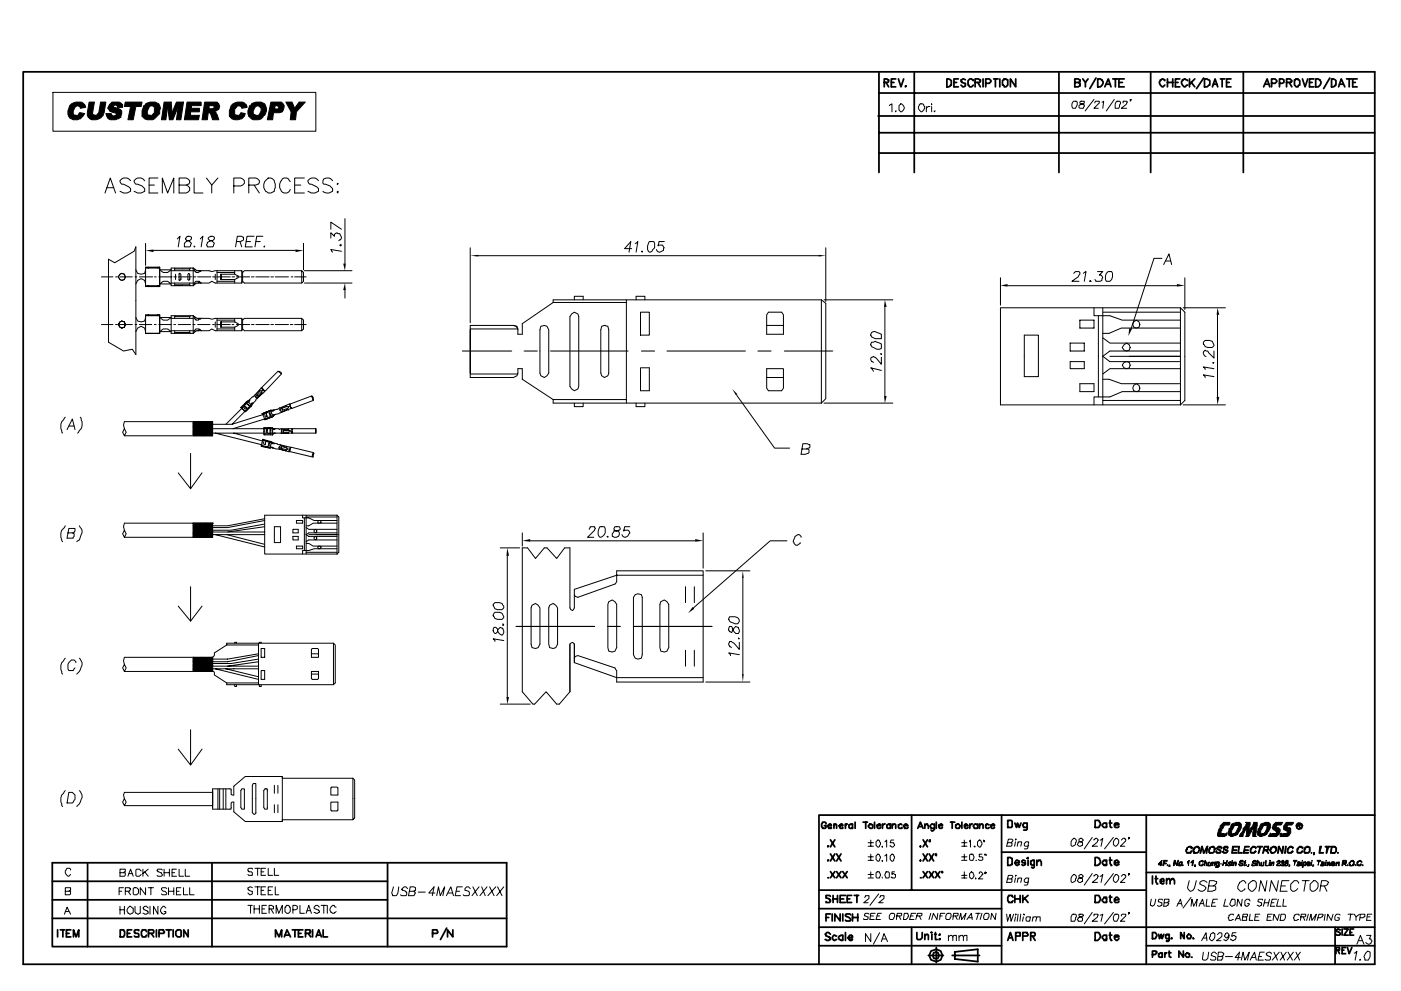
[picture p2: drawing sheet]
<svg xmlns="http://www.w3.org/2000/svg" width="420mm" height="297mm" viewBox="0 0 420 297" stroke-linecap="round" stroke-linejoin="round" font-family="sans-serif">
<g fill="none" stroke="#000" stroke-width=".53">
<path d="M7 21.5h405.3v267.5h-405.3zM263.3 34.8h148.7M263.6 39.8h148.7M263.6 27.9h148.7M263.6 21.8v29.9M265.2 24.7h1l.3-.3v-.5l-.5-.2h-.8v2.3M265.7 24.7l.8 1.3M267.3 24.7h.8M268.6 23.7h-1.3v2.3h1.3M269.4 23.7l.8 2.3 .8-2.3M271.5 25.8v.2l.3-.2M274.2 21.8v29.9"/>
<path d="M284 23.7h.5l.8 .5v1.3l-.8 .5h-.5zM286.1 24.7h.8M287.4 23.7h-1.3v2.3h1.3M289.5 23.9l-.5-.2-.8 .2v.5h.3v.3l1 .3v.8l-.8 .2-.5-.5M291.9 24.2v-.3l-.5-.2h-.5l-.6 .5v1.3h.3l.3 .5h.5l.5-.5M292.4 24.7h1.4l.2-.3v-.5l-.5-.2h-1.1v2.3M293.2 24.7l.8 1.3M294.8 23.7v2.3M295.6 25h1.1l.5-.8-.5-.5h-1.1v2.3M298 23.7h1.3M298.5 23.7v2.3M299.8 23.7v2.3"/>
<path d="M300.6 24.2l.6-.3v-.2l1 .2v1.6l-.5 .5h-.5v-.2l-.6-.3zM304.6 23.7v2.3l-1.6-2.3v2.3M317.6 21.8v29.9M322.3 24.7h1.4l.2-.3v-.5l-.5-.2h-1.1v2.3h1.1l.5-.2v-.8l-.5-.3M324.7 23.7l.8 1 .8-1M325.5 24.7v1.3M328.7 23.4l-1.9 3.2M329.2 23.7h.8l.5 .2 .3 .5a1.38 1.38 0 0 1-1.6 1.6zM331.3 26l1.1-2.3 .8 2.3M331.9 25.2h1M333.7 23.7h1.6M334.5 23.7v2.3"/>
<path d="M335.6 24.7h1M337.2 23.7h-1.6v2.3h1.6M345.1 21.8v29.9M349.3 24.2v-.3l-.8-.2-.5 .2-.3 .5a1.42 1.42 0 0 0 1.1 1.6l.5-.5M350.1 24.7h1.6M350.1 23.7v2.3M351.7 23.7v2.3M352.5 24.7h.8M353.8 23.7h-1.3v2.3h1.3M356.2 24.2l-1.1-.5-.5 .2-.2 .5a1.42 1.42 0 0 0 1 1.6l.8-.5M356.7 23.7v2.3M357.3 24.7l1 1.3"/>
<path d="M358.3 23.7l-1.6 1.5M361 23.4l-2.2 3.2M361.2 23.7h.8l.8 .5v1.3l-.8 .5h-.8zM363.6 26l.8-2.3 .8 2.3M363.9 25.2h1M366 23.7h1.3M366.5 23.7v2.3M367.8 24.7h.8M369.2 23.7h-1.4v2.3h1.4M372.9 21.8v29.9M379 26l1-2.3 .8 2.3M379.5 25.2h1"/>
<path d="M381.3 25h1.1l.5-.8-.5-.5h-1.1v2.3M383.7 25h.8l.5-.3v-.8l-.5-.2h-.8v2.3M385.8 24.7h1.4l.2-.5-.5-.5h-1.1v2.3M386.6 24.7l.8 1.3M388.2 23.9l1.1-.2v.2l.5 .3v1.3h-.3l-.2 .5h-.6l-.5-.5zM390.6 23.7l.8 2.3 .8-2.3M392.7 24.7h.8M394 23.7h-1.3v2.3h1.3M394.6 23.7h.8l.5 .2 .3 .5a1.38 1.38 0 0 1-1.6 1.6zM398.8 23.4l-1.9 3.2M399.3 23.7h.6l.8 .5v1.3l-.8 .5h-.6zM401.4 26l.8-2.3 1.1 2.3"/>
<path d="M401.7 25.2h1.1M403.8 23.7h1.6M404.6 23.7v2.3M405.7 24.7h.8M407 23.7h-1.3v2.3h1.3M263.6 45.9h148.7M15.7 258.6h136.2v25.1h-136.2zM26.3 258.6v25.1M63.6 258.6v25.1M116.2 258.6v25.1M247.7 247l-.2-.6h-.8l-.3 .6v.8l.3 .5h.8l.2-.3v-.5h-.5M248.3 247.5h1l-.3-.5-.7 .5v.3l.2 .5h.8v-.3"/>
<path d="M248.3 257.8v.3l.2-.3M248.3 253.6v.2l.2-.2M249 256l1.4 2.1M249 251.7l1.4 2.1M250.1 247.5l.3-.5 .5 .2v1.1M250.1 247v1.3M250.4 256l-1.4 2.1M250.4 251.7l-1.4 2.1M250.9 256l1.3 2.1M251.7 247.5h1.1l-.3-.5-.8 .5v.3l.3 .5h.8v-.3M252.2 256l-1.3 2.1M253.5 247v1.3"/>
<path d="M254.1 247l-.6 .2v.3M255.7 247.2l-.3-.2-.8 .2v.8l.3 .3h.8v-.3M255.7 247v1.3M256.5 246.4v1.9M258.8 246.4h1.4M259.6 246.4v1.9M260.4 247.5l.8-.5 .5 .2v.8l-.2 .3h-.5zM262.3 246.4v1.9M263.1 247.5h1l-.2-.5-.8 .2v.8l.2 .3h.6l.2-.3M264.7 247v1.3M265.5 247l-.8 .5M267 247.2h-.2v-.2l-.8 .2v.8l.2 .3h.6l.2-.3"/>
<path d="M267 247v1.3M267.6 247.5l.8-.5 .2 .2v1.1M267.6 247v1.3M270.5 247.2l-.3-.2-.8 .2v.8l.3 .3h.8v-.3M271 247.5h1.3l-.5-.5h-.3l-.5 .8 .3 .5h.8l.2-.3M273.4 244.3v22.5M275.2 248.3l.8-1.9 .8 1.9M275.5 247.8h1.1M276 257.8v.3v-.3M276 253.6v.2v-.2M276.8 256l1.4 2.1M276.8 251.7l1.4 2.1"/>
<path d="M277.4 247.5l.8-.5 .2 .5v.8M277.4 247v1.3M278.2 256l-1.4 2.1M278.2 251.7l-1.4 2.1M278.7 256l1.3 2.1M278.9 251.7v.6h-.2zM280 256l-1.3 2.1M280.3 247v1.5l-.6 .6-.5-.3M280.3 247.2l-.8-.2-.6 .5 .3 .8h.8l.3-.3M280.5 256h.3v.5zM280.8 246.4v1.9M281.6 247.5h1l-.2-.5-.8 .2v.8l.3 .3h.5l.2-.3"/>
<path d="M285 246.4h1.4M285.6 246.4v1.9M286.6 247.2l.8-.2 .5 .5-.2 .8h-.8l-.3-.3zM288.5 246.4v1.9M289.3 247.5h1l-.5-.5-.5 .2v.8l.2 .3h.6l.2-.3M290.9 247v1.3M291.6 247l-.7 .2v.3M293.2 247.2l-.8-.2-.5 .5 .3 .8h.8l.2-.3M293.2 247v1.3M293.8 247.5l.8-.5 .2 .2v1.1M293.8 247v1.3M296.7 247.2l-.6-.2-.5 .2v.8l.3 .3h.5l.3-.3"/>
<path d="M297.2 247.5h1.1l-.3-.5-.8 .2v.8l.3 .3h.5l.3-.3M300.4 244.3v44.7M300.4 255.4h43.4M302.2 257h.8l.6 .3v1.8l-.6 .3h-.8zM302.2 245.9h1.1l.3 .3v1.6l-.3 .2h-1.1zM304.3 258.6h1.4v-.5l-.6-.3h-.2l-.6 .8 .6 .8 .8-.3M304.3 246.7l.6 1.3 .2-1.3 .6 1.3 .5-1.3M307.5 258.1l-.8-.3-.2 .5 .2 .3h.8v.5l-.5 .3-.5-.3M308 246.7v1.8l-.2 .3h-.8M308 247l-.2-.3h-.8l-.3 .5 .3 .8h.8l.2-.2M308.3 257v.3h-.3zM308.3 257.8v1.6"/>
<path d="M310.2 257.8v2.1l-.3 .3-.5-.3M310.2 258.1l-.3-.3-.8 .3v1l.5 .3 .6-.3M311 258.3l.5-.2v-.3h.5l.3 .5v1.1M311 257.8v1.6M328.4 257h.8l.5 .3a1.72 1.72 0 0 1 0 1.8l-.5 .3h-.8zM328.4 245.9h1.1l.5 .8v.5l-.5 .8h-1.1zM331.9 258.1h-.3v-.3h-.5l-.6 .8 .6 .8h.5v-.3h.3M331.9 247l-.3-.3h-.5l-.6 .5 .6 .8h.5l.3-.2M331.9 246.7v1.3M331.9 257.8v1.6M332.7 257.8h.7M332.7 246.7h.7"/>
<path d="M332.9 257v1.9l.3 .5h.2M332.9 245.9v1.9l.5 .2M334.2 258.6h1.4l-.6-.8-.8 .3v1l.6 .3 .8-.3M334.2 247.2h1.4l-.3-.5h-.8l-.3 .3v.8l.3 .2h.8l.3-.2M343.8 244.3v44.7M389 247l.5-.3 .8 .3 .3 .5-.3 .8-.8 .2-.5-.2-.3-.8zM412.3 244.3h-166.7v44.7M15.7 275.3h136.2M15.7 269.7h100.5M15.7 264.2h100.5M17.3 278.7v2.1M18.1 278.7h1.3"/>
<path d="M18.9 278.7v2.1M19.9 279.8h.8M21.2 278.7h-1.3v2.1h1.3M36.1 278.7h1l.3 .5v1.1l-.3 .5h-1zM38.2 279.8h.8M39.5 278.7h-1.3v2.1h1.3M41.6 279v-.3h-1l-.3 .3v.5h.3v.3h.7l.3 .2v.8h-1l-.3-.2M44 279.2l-.3-.5h-1l-.3 .5v1.1l.3 .5h1l.3-.5M44.5 279.8h1.3l.3-.3v-.5l-.3-.3h-1.3v2.1M45.3 279.8l.8 1M46.9 278.7v2.1M47.7 279.8h1.3l.3-.3-.3-.8h-1.3v2.1"/>
<path d="M49.8 278.7h1.6M50.6 278.7v2.1M51.9 278.7v2.1M53.3 278.7h.7l.3 .3v1.6l-.3 .2h-.7l-.6-.5v-1.1zM56.4 278.7v2.1l-1.3-2.1v2.1M87.7 278.7h1.5M88.4 278.7v2.1M89.5 279.8h.8M90.8 278.7h-1.3v2.1h1.3M91.6 279.8h1.3l.3-.6-.3-.5h-1.3v2.1M92.4 279.8l.8 1M93.7 278.7v2.1"/>
<path d="M96.9 278.7v2.1h1.3M129.7 279.8h1.3l.3-.3-.3-.8h-1.3v2.1M134 278.2l-1.9 3.4M135.8 278.7v2.1l-1.6-2.1v2.1M245.6 277.9h166.7M245.6 266.8h98.2M245.6 272.4h54.8M247.7 275h.8M248.3 263.1h.2M249 273.9h-1.3v2.2M249 268.7l-.2-.3h-1.1v.8l1.3 .5v.5l-.2 .3h-1.1v-.3M249 261.2l1.4 1.9"/>
<path d="M249.6 273.9v2.2M249.8 268.4v2.1M249.8 269.4h1.4M250.4 261.2l-1.4 1.9M250.9 261.2l1.3 1.9M251.2 268.4v2.1M252 273.9v2.2l-1.6-2.2v2.2M252 269.4h1M252.2 261.2l-1.3 1.9M252.8 273.9v2.2M252.8 261.2l1.3 1.9M253.5 268.4h-1.5v2.1h1.5"/>
<path d="M253.5 279.5v2.4M254.1 261.2l-1.3 1.9M254.1 269.4h.8M255.1 274.2l-.2-.3h-1.1l-.3 .3 .3 .5a1.38 1.38 0 0 1 1.3 1.1l-.2 .3h-1.1l-.3-.3M255.4 268.4h-1.3v2.1h1.3M255.7 273.9v2.2M255.7 275h1.5M256.2 268.4h1.3M257 268.4v2.1M257.2 273.9v2.2M273.4 277.9v11.1M275 279.5v1.9l.2 .2h.8l.6-.5v-1.6"/>
<path d="M276 263.1h.3M276.8 261.2l1.4 1.9M278.2 261.2l-1.4 1.9M278.7 261.2l1.3 1.9M279.2 279.5h.3h-.3M280 261.2l-1.3 1.9M280.5 279.5v2.1h.6M280.5 261.2l1.4 1.9M281.9 261.2l-1.4 1.9M282.4 261.2h.2v.3h-.2zM303.8 268.9l-.2-.5h-1.1l-.3 .5v1.1l.3 .5h1.1l.2-.5M304.3 269.4h1.6"/>
<path d="M304.3 268.4v2.1M305.9 268.4v2.1M306.7 268.4v2.1M307.3 269.2l1 1.3M308.3 268.4l-1.6 1.3M328.4 279.5h1.1l.5 .8a1.38 1.38 0 0 1-1.6 1.6zM328.4 268.4h1.1l.5 .8v.5l-.5 .8h-1.1zM331.9 269.4l-.3-.5h-.5l-.6 .8 .6 .8h.5l.3-.3M331.9 268.9v1.6M332.7 268.9h.7M332.9 279.5v1.9l.3 .5h.2M332.9 268.4v1.8l.5 .3"/>
<path d="M334.2 269.7h1.4l-.6-.8-.8 .5v.8l.3 .3h.8l.3-.3M343.8 261.5h68.5M345.6 279.5h.8l.5 .8-.5 1.1h-.8zM345.6 262.6v2.4M346.4 263.4h.8M346.7 262.6v1.8l.2 .6h.3M348 264.2h1.1v-.6l-.3-.2-.8 .2v1.1l.5 .3 .6-.3M349.9 263.9l.7-.5 .3 .2v1.4M349.9 263.4v1.6M350.9 263.9l.5-.3v-.2h.6l.2 .5v1.1M355.1 279.5v1.9l-1-1.9v1.9M400.4 277.9v11.1"/>
<path d="M402 278.7l-.6-.3-.7 .3 .2 .5 1.1 .6-.3 .5h-.8l-.2-.3M402.5 278.4v1.9M403 278.4h1.4l-1.4 1.9h1.4M404.9 279.5h.5M405.9 278.4h-1v1.9h1M22 280.8v-2.1l.8 2.1 .8-2.1v2.1M82.6 280.8v-2.1l1.1 2.1 .8-2.1v2.1M85.3 280.8l.8-2.1 1 2.1M85.5 280.3h1.1M94.8 280.8l.8-2.1 .8 2.1M95.1 280.3h1M245.6 283.5h54.8"/>
<path d="M249 280l-.5-.5h-.5l-.5 .5 .2 .6 1.3 .5v.5l-.5 .3-1-.3M250.9 280.6l-.8-.3-.5 .8 .5 .8 .8-.3M252.8 280.6l-.6-.3-.5 .3-.3 .5 .3 .5 .5 .3 .6-.3M252.8 280.3v1.6M254.3 281.1h1.4v-.5h-.3v-.3h-.5l-.6 .8 .6 .8h.5v-.3h.3M277.4 280.6l.8-.6 .2 .3v1.3M277.4 280v1.6M278.4 286.4h4.5M279.2 285.1l1.6-.6 1.3 .6 .5 1.3-.5 1.3-1.3 .5-1.6-.5-.5-1.3zM279.5 280v1.6M280 285.6l.8-.3 .5 .3 .3 .8-.3 .8-.5 .2-.8-.2-.3-.8zM280.3 280h.5"/>
<path d="M280.8 284v4.5M281.6 280.3l.3-.3v.3zM281.6 281.6l.3-.2v.2zM285.6 286.4h8.2M286.4 285.3l6.8-.8v3.7l-6.8-.8zM302.2 281.9l.8-2.4 .8 2.4M302.5 281.1h1.1M304.6 280.6h1.3v-1.1h-1.3v2.4M306.7 280.6h1.3l.3-.3-.3-.8h-1.3v2.4M309.1 280.6h1.1l.2-.3v-.5l-.2-.3h-1.1v2.4M309.6 280.6l.8 1.3M331.9 280.6l-.3-.3h-.5l-.6 .5 .6 1.1h.5l.3-.5"/>
<path d="M331.9 280.3v1.6M332.7 280.3h.7M334.2 280.8h1.4l-.3-.5h-.8l-.3 .3v.8l.6 .5 .8-.5M343.8 283.5h68.5M345.6 286.1h.8l.5-.8h-.2v-.2h-1.1v1.8M347.5 280l.2 1.4 .6-1.4 .2 1.4 .6-1.4M348.5 285.9l-.2-.3-.8 .3v.7l.2 .3h.8v-.3M348.5 285.6v1.3M349.3 285.6v1.3M349.9 285.6l-.6 .3v.2M350.4 285.6h.8M350.6 280v1.9h-.2v.2h-.5v-.2"/>
<path d="M350.6 280.3h-.2v-.3h-.5v.3h-.3v.8l.3 .3h.5l.2-.3M350.6 285.1v1.5l.6 .3M351.4 281.1l-.2 .3h.2M354.9 285.1v1.8l-1.3-1.8v1.8M355.4 286.1l.8-.5 .5 .3v.7l-.2 .3h-.6zM356.5 280l.8 .6-.3 .8h-.8l-.3-.6zM357.3 286.9h.2M357.8 281.1v.3h.3M400.7 284.8h1v-.8h-1v1.9M401.2 284.8l.5 1.1M402.5 284.8h.5M403.6 284h-1.1v1.9h1.1"/>
<path d="M404.1 284l.5 1.9 .8-1.9"/>
</g>
<g fill="#000" stroke="#000" stroke-width=".3">
<path d="M365.9 258.9h.5zM373.1 259.5h.2zM399.5 259.5h.5z"/>
<path d="M21.4 31.1a3.6 3.6 0 0 1 3.5-.2l.5 .5-2.1 .3a2.2 2.2 0 0 0-1.3 2.6l.8 .3-2.2 .2a3.2 3.2 0 0 1 .8-3.7z" fill-rule="evenodd"/>
<path d="M20.6 34.8l2.9-.2 .3-.8 1.6 .2a3.1 3.1 0 0 1-4.5 1.4z" fill-rule="evenodd"/>
<path d="M23.3 31.7l2.1-.3 .3 .8-1.6 .3v-.3z" fill-rule="evenodd"/>
<path d="M26.7 30.6h1.6l-.5 3.7 .8 .3-2.1 .5-.3-.5v-.8z" fill-rule="evenodd"/>
<path d="M30.2 30.6h1.5l-.5 3.2a2.95 2.95 0 0 1-4.2 1.8l-.5-.5 2.6-.5 .5-.8z" fill-rule="evenodd"/>
<path d="M31.7 34h1.6l.3 .6 .5 .2 2.1 .3a3.2 3.2 0 0 1-3.9 .3z" fill-rule="evenodd"/>
<path d="M32.8 31.4l.8-.8h2.1l1.1 .8h-2.1l-.8 .5 .2 .3 1.9 .5 .5 .5-.3 1.9-2.1-.3 .6-.2 .2-.6-2.1-.8-.5-.7z" fill-rule="evenodd"/>
<path d="M34.7 31.4h2.1v.8h-1.6v-.5z" fill-rule="evenodd"/>
<path d="M37.6 30.6h5l-.3 1.3h-1.6l-.7 4h-1.6l.8-4h-1.9z" fill-rule="evenodd"/>
<path d="M43.7 31.1a3.6 3.6 0 0 1 3.9 0l.3 .6h-2.4l-.8 .2-.5 1.3v1.1l.8 .3-2.4 .2v-1.6l.5-1.5 .6-.3z" fill-rule="evenodd"/>
<path d="M45.5 31.7h2.4l.3 .8-.3 .5v1l-1.6 1.6a2.9 2.9 0 0 1-3.7-.8l3.2-.2 .5-.8v-1.6z" fill-rule="evenodd"/>
<path d="M49.2 30.6h2.1l-1 1.3-.6 4h-1.3z" fill-rule="evenodd"/>
<path d="M51.3 30.6l.3 3.2-.8 2.1-.5-4z" fill-rule="evenodd"/>
<path d="M52.9 30.6h2.1l-1.6 1.3-1.5 4h-1.1z" fill-rule="evenodd"/>
<path d="M53.4 31.9l1.6-1.3-.8 5.3h-1.3z" fill-rule="evenodd"/>
<path d="M56.1 30.6h4.2v1.1h-2.9v.8h2.4v1h-2.7v1.1h2.7l-.3 1.3h-4.2z" fill-rule="evenodd"/>
<path d="M61.4 30.6h3.7l.5 .5-2.9 .6v1h2.9a4.3 4.3 0 0 1-3.2 1.1l-.2 2.1h-1.6z" fill-rule="evenodd"/>
<path d="M62.7 33.8l1.6-.3 .5 .3 .8 2.1h-1.8l-.6-1.6-.2-.5z" fill-rule="evenodd"/>
<path d="M63.5 31.7l2.1-.6 .3 .8-.3 .8h-2.9h1.1l.5-.5-.3-.5z" fill-rule="evenodd"/>
<path d="M69.8 31.1a3.6 3.6 0 0 1 3.5-.2l.5 .5-2.9 .5-.5 .8v1.6l.8 .3-2.4 .2v-1.6l.5-1.5z" fill-rule="evenodd"/>
<path d="M68.8 34.8l2.9-.2 .5-.8 1.4 .2a2.7 2.7 0 0 1-2.2 1.9 2.7 2.7 0 0 1-2.6-1.1z" fill-rule="evenodd"/>
<path d="M71.7 31.7l2.1-.3 .3 .8-1.6 .3v-.3z" fill-rule="evenodd"/>
<path d="M75.4 31.1a3.6 3.6 0 0 1 4 0l.2 .6h-2.3a2.1 2.1 0 0 0-1.4 2.3l.8 .6-2.1 .2-.3-.8v-.8l.6-1.5 .5-.3z" fill-rule="evenodd"/>
<path d="M77.3 31.7h2.3a2.82 2.82 0 0 1-.2 2.9h-.3l-.3 .5a2.73 2.73 0 0 1-4.2-.3l2.9-.2 .3-.3 .5-1.1v-.7l-.8-.8z" fill-rule="evenodd"/>
<path d="M81.2 30.6h3.2l.8 1.1h-2.7l-.2 1 2.6 .3-.2 .5-.8 .3h-1.9l-.2 2.1h-1.6z" fill-rule="evenodd"/>
<path d="M83.1 31.7h2.1l-.3 1.3-2.6-.3h1l.3-.8z" fill-rule="evenodd"/>
<path d="M85.7 30.6h1.9l.8 1.9-1.1 1z" fill-rule="evenodd"/>
<path d="M89.7 30.6h1.8l-2.6 2.9-.3 2.4h-1.6l.3-2.4z" fill-rule="evenodd"/>
<path d="M347.4 258.9l1.1-1-.8 1h.8l-.3 .6h-.3l.3-.3h-.8z" fill-rule="evenodd"/>
<path d="M348.5 257.9l-.3 1h-.5h.5z" fill-rule="evenodd"/>
<path d="M349 257.9h1v.2h-.8l-.2 .6h.8v.2h-.8v.6h-.3z" fill-rule="evenodd"/>
<path d="M350 259.2h.3v.3h-.3z" fill-rule="evenodd"/>
<path d="M350.6 259.5l.2-.3v.5h-.2h.2v-.2z" fill-rule="evenodd"/>
<path d="M352.2 257.9h.2l-.2 .5v1.1h-.3z" fill-rule="evenodd"/>
<path d="M352.4 257.9l.6 1.6-.8-1.1z" fill-rule="evenodd"/>
<path d="M353.2 257.9h.3l-.5 1.6z" fill-rule="evenodd"/>
<path d="M353.5 258.7h.2v-.3h.8h-.5l-.3 .3v.8h.3h-.5z" fill-rule="evenodd"/>
<path d="M354 258.4h.5v.8h-.2v.3h-.8h.5v-.3h.3v-.5z" fill-rule="evenodd"/>
<path d="M354.5 259.5l.3-.3v.3z" fill-rule="evenodd"/>
<path d="M356.1 258.4v.3l.3-.6v.3z" fill-rule="evenodd"/>
<path d="M356.4 258.1l.3-.2-.3 1.6z" fill-rule="evenodd"/>
<path d="M355.9 254.2l.5-.3a.66 .66 0 0 1 1.1 0h-1.1l-.3 .3v.5h-.2v.5l.2 .3h1.1v.3h-1.3l-.3-.6z" fill-rule="evenodd"/>
<path d="M356.4 255.5h.5l.3-.5 .3 .2-.3 .3z" fill-rule="evenodd"/>
<path d="M357.5 258.1l-.3 .6v-.3h.5z" fill-rule="evenodd"/>
<path d="M356.9 253.9h.6l.2 .3-.5 .2v-.5z" fill-rule="evenodd"/>
<path d="M357.5 258.1l.5-.2-.3 1.6h-.2l.2-1.1z" fill-rule="evenodd"/>
<path d="M358.2 259.2h.3v.5h-.3l.3-.2h-.3z" fill-rule="evenodd"/>
<path d="M358.2 253.9h.3a.66 .66 0 0 1 1.1 0h-.8l-.6 .8h-.2l.2 .8h.3l-.5 .3-.3-1.1z" fill-rule="evenodd"/>
<path d="M359 253.9h.6l.2 .3-.2 1-.6 .6h-1l.5-.3h.8l.3-1.1-.3-.5z" fill-rule="evenodd"/>
<path d="M359.6 258.4l1-.5 .3 .2h-.8l-.3 .3v.8l.3 .3h.5h-.8l-.2-.3z" fill-rule="evenodd"/>
<path d="M360.1 259.5l.8-.6-.3 .6z" fill-rule="evenodd"/>
<path d="M360.4 253.6h.2v.3l-.5 1.9h-.3z" fill-rule="evenodd"/>
<path d="M360.6 253.6l.3 2.2z" fill-rule="evenodd"/>
<path d="M360.4 258.1h.5v.3z" fill-rule="evenodd"/>
<path d="M361.4 257.9v.5h.3l-.5 1.1z" fill-rule="evenodd"/>
<path d="M361.4 258.4h.5v1.1h-.2l.2-.8z" fill-rule="evenodd"/>
<path d="M361.9 253.6h.3l-1 2.2h-.3z" fill-rule="evenodd"/>
<path d="M362.2 253.6l-.3 2.2h-.2z" fill-rule="evenodd"/>
<path d="M362.2 259.5h.8z" fill-rule="evenodd"/>
<path d="M362.5 258.4h.2l-.2 .5v.6h.2h-.5z" fill-rule="evenodd"/>
<path d="M363.3 258.4v1.1h-.6z" fill-rule="evenodd"/>
<path d="M362.7 253.9l1.4-.3v.3h-.8l-.3 .3-.3 .5v.8h.6l-.6 .3-.2-.3v-1.1z" fill-rule="evenodd"/>
<path d="M363.5 258.4h.3l-.3 1.1z" fill-rule="evenodd"/>
<path d="M363.8 258.7l.3-.3h.5z" fill-rule="evenodd"/>
<path d="M363.5 253.9h.8l.3 .5-.3 .3v.5l-.5 .6h-1.1l1.4-.6v-1.3z" fill-rule="evenodd"/>
<path d="M364.1 258.7l.5-.3-.3 1.1h-.2l.2-.6v-.2z" fill-rule="evenodd"/>
<path d="M364.6 259.7h.5l-.5 .3z" fill-rule="evenodd"/>
<path d="M364.9 258.4h.5l-.5 .8 .2 .3h.6h-.8l-.3-.3z" fill-rule="evenodd"/>
<path d="M364.6 255.2l.3-.2 .2 .5h.3h-.8z" fill-rule="evenodd"/>
<path d="M364.9 258.4h.8l-.3 .3v-.3z" fill-rule="evenodd"/>
<path d="M364.6 260l1.1-.5-.3 .5z" fill-rule="evenodd"/>
<path d="M365.4 258.7l.3-.3v1.1h-.6l.3-.3z" fill-rule="evenodd"/>
<path d="M364.9 254.2l.5-.6h.8v.3h-.8l-.3 .3v.2h.6l.5 .6v.5l-.3 .3h-1v-.3h1v-.5l-.8-.3z" fill-rule="evenodd"/>
<path d="M365.7 253.9h.7v.3l-.2 .2-.3-.5z" fill-rule="evenodd"/>
<path d="M367 257.9v.8h.8h-.8l-.3 .8z" fill-rule="evenodd"/>
<path d="M366.4 255.2l.6-.2v.5h.5h-.8z" fill-rule="evenodd"/>
<path d="M366.7 254.2l.5-.6h.8l.3 .3h-1.1l-.2 .3 1.3 .8-.5 .8h-.8l-.3-.3h1.1l.2-.3v-.2l-1-.3z" fill-rule="evenodd"/>
<path d="M366.4 249.9h1.4v-.2h.2l-.2 .5z" fill-rule="evenodd"/>
<path d="M367 258.7h.8l.2-.8-.2 1.6h-.3l.3-.8z" fill-rule="evenodd"/>
<path d="M368 259.2l.6 .3z" fill-rule="evenodd"/>
<path d="M367.5 253.9h.8v.3l-.3 .2v-.5z" fill-rule="evenodd"/>
<path d="M365.9 247.6l1.1-1.1h1.8v.5l-.2 .3h-1.4l-.5 1.1h-.3v.5l-.2 .2v.8l1.6 .3v.3l-.6 .2h-1.8a1.72 1.72 0 0 1 0-1.8l.5-.8z" fill-rule="evenodd"/>
<path d="M368.6 258.4l-.3 .5 .5 .3v.3h-.5h.8v-.6h-.5l.2-.5zM368.8 258.3l.3 .1z" fill-rule="evenodd"/>
<path d="M368.8 258.4h.3v.3h-.3z" fill-rule="evenodd"/>
<path d="M369.1 247.6l.3-.3h1.5h-.5l-1 1.6v1h1.8l-.8 .6a1.65 1.65 0 0 1-2.1-.3l.3-1.8h.2z" fill-rule="evenodd"/>
<path d="M369.4 258.4h.2l-.2 1.1z" fill-rule="evenodd"/>
<path d="M369.4 258.1l.2-.2v.2z" fill-rule="evenodd"/>
<path d="M369.9 258.4h.3v.5l-.3 .6h-.3z" fill-rule="evenodd"/>
<path d="M370.2 258.4h.5l-.3 .3h-.2z" fill-rule="evenodd"/>
<path d="M370.4 258.7l.3-.3v1.1h-.3l.3-.6v-.2z" fill-rule="evenodd"/>
<path d="M369.4 247l1.3-.5a1.51 1.51 0 0 1 1.6 .5 4.6 4.6 0 0 1-1.1 2.9h-1.3l.8-.5 .8-1.8-.6-.3h-1.5z" fill-rule="evenodd"/>
<path d="M369.6 253.6h1.6v.3h-1.3v.8h1v.3h-1.3v.5h1.3v.3h-1.5z" fill-rule="evenodd"/>
<path d="M371.5 258.9l.8 .6h-.6z" fill-rule="evenodd"/>
<path d="M371.5 253.6h.2l-.2 1.9h1v.3h-1.3z" fill-rule="evenodd"/>
<path d="M371.7 258.1h.3v-.2h.8v.2h-.8v.3l.8 .5-.3 .6h-.8h.8v-.6l-.8-.2z" fill-rule="evenodd"/>
<path d="M372.3 258.1h.5v.3z" fill-rule="evenodd"/>
<path d="M372.8 248.4l.5-.6h.8l-1.3 2.7h-.3l.3 .2h-1.1l.3-.8 .8-1z" fill-rule="evenodd"/>
<path d="M373.1 258.4h.2l.3-.5-.3 .5h.3v.3h-.3v.8h-.2l.2-.8h-.2z" fill-rule="evenodd"/>
<path d="M373.6 259.2h.3v.3h-.3z" fill-rule="evenodd"/>
<path d="M373.6 246.5h1.3l-.3 2.4 .6 .5-.8 1.3h-.8l.3-.5v-2.1l.2-.3h-.8l.6-1v-.3z" fill-rule="evenodd"/>
<path d="M374.4 259.2h.2l-.2 .5h-.3h.3z" fill-rule="evenodd"/>
<path d="M373.3 253.6h1.3v.3h-1.3v.8h1.1v.3h-1.1l-.2 .5h1.3v.3h-1.6z" fill-rule="evenodd"/>
<path d="M375.2 248.1h.8l-.8 1.3-.6-.5z" fill-rule="evenodd"/>
<path d="M375.4 258.9h.3l.3 .6h-.6z" fill-rule="evenodd"/>
<path d="M374.9 254.4l.8-.8h.5l.3 .3h-.8l-.5 .8v.8h1v.3h-1l-.3-.3z" fill-rule="evenodd"/>
<path d="M375.7 258.1h.3v-.2h.5l.3 .2h-.8l-.3 .3 1.1 .5-.3 .6h-1.1h.8l.3-.3v-.3h-.5v-.2h-.3z" fill-rule="evenodd"/>
<path d="M375.7 255.5h.5l.3-.5 .3 .2-.3 .3z" fill-rule="evenodd"/>
<path d="M376 253.9h.8v.3l-.3 .2v-.2z" fill-rule="evenodd"/>
<path d="M376.2 258.1h.6v.3z" fill-rule="evenodd"/>
<path d="M376 246.5h1l-.2 2.9-.3 .5v.6l.3 .2h-1.1l.3-2.6h-.8l.5-.5z" fill-rule="evenodd"/>
<path d="M377 257.9h.3v.5h.3l-.6 1.1h-.2z" fill-rule="evenodd"/>
<path d="M377.3 258.4h.5v1.1h-.2l.2-.8z" fill-rule="evenodd"/>
<path d="M378.1 247.3h1.6h-.6l-1 1.6v1h1.8l-.8 .6a1.65 1.65 0 0 1-2.1-.3l.3-1.8h.3z" fill-rule="evenodd"/>
<path d="M378.4 258.4v1.1h.2h-.5z" fill-rule="evenodd"/>
<path d="M378.1 259.5h.8z" fill-rule="evenodd"/>
<path d="M377 253.6h1.6v.3h-.5l-.5 1.9h-.3l.5-1.9h-.8z" fill-rule="evenodd"/>
<path d="M378.9 258.4h.2l-.2 1.1h-.3l.3-.3z" fill-rule="evenodd"/>
<path d="M378.1 247l1.3-.5a1.51 1.51 0 0 1 1.6 .5 4.6 4.6 0 0 1-1.1 2.9h-1.3a2.03 2.03 0 0 0 1.3-2.1l.3-.2-.5-.3h-1.6z" fill-rule="evenodd"/>
<path d="M379.7 257.9v1.6h.5h-.8z" fill-rule="evenodd"/>
<path d="M379.4 255h.5l.6 .8h-.3l-.5-.8z" fill-rule="evenodd"/>
<path d="M379.1 253.6h1.4l-.6 .3h-.8v.8h1.4l-.6 .3h-.8l-.2 .8h-.3z" fill-rule="evenodd"/>
<path d="M379.1 254.7h.8l.3-.3v-.5h-.3l.6-.3v1.1z" fill-rule="evenodd"/>
<path d="M380.7 257.9h.3v.2h-.3z" fill-rule="evenodd"/>
<path d="M381 249.7v.2h2.6l-.7 .8h-2.4z" fill-rule="evenodd"/>
<path d="M380.7 258.4h.3l-.3 1.1h-.2z" fill-rule="evenodd"/>
<path d="M381.3 258.4v.3h.2h-.2v.8h-.3z" fill-rule="evenodd"/>
<path d="M381.3 258.7l.2-.3h.6z" fill-rule="evenodd"/>
<path d="M381.5 258.7l.6-.3-.3 1.1v-.8z" fill-rule="evenodd"/>
<path d="M381 254.2l.5-.3a.66 .66 0 0 1 1.1 0 1.44 1.44 0 0 0-1.6 1.1l.3 .5h.5l-.5 .3-.3-.3-.3-.5z" fill-rule="evenodd"/>
<path d="M382.1 253.9h.8v1.1l-.8 .8h-.8l1-.3 .3-.5-.3-1.1z" fill-rule="evenodd"/>
<path d="M383.4 257.9l.5 .2-1 .3z" fill-rule="evenodd"/>
<path d="M383.4 253.6h.2v.6l-.2 1.6h-.3z" fill-rule="evenodd"/>
<path d="M383.6 253.6l.8 1.6v.6l-.8-1.6z" fill-rule="evenodd"/>
<path d="M383.4 258.1h.5v.6l-.8 .5v.3h.8h-1v-.3l.7-.5v-.6z" fill-rule="evenodd"/>
<path d="M384.2 249.7v.2h2.6l-.2 .6-.6 .2h-2.1z" fill-rule="evenodd"/>
<path d="M383.9 259.2l1.1 .3h-.8v-.3z" fill-rule="evenodd"/>
<path d="M384.4 258.7h.6z" fill-rule="evenodd"/>
<path d="M384.2 258.1h.5h-.3v.3h-.2z" fill-rule="evenodd"/>
<path d="M381.8 247.3l.8-.8h2.1l-.5 .8h-1.3l-.3 .5 .3 .3h.5a1.32 1.32 0 0 1 .2 1.8h-2.1h.8l.6-.2v-.3l-1.1-.8-.3-.5z" fill-rule="evenodd"/>
<path d="M384.4 258.1l.6-.2 .2 .5-.2 .3h-.6l.6-.3v-.3z" fill-rule="evenodd"/>
<path d="M384.7 258.7h.3v.8h-.6l.6-.3z" fill-rule="evenodd"/>
<path d="M384.7 253.6h.3l-.3 2.2h-.3z" fill-rule="evenodd"/>
<path d="M385.5 253.6h.3l-.3 2.2h-.3z" fill-rule="evenodd"/>
<path d="M385.2 258.9l.6-.2-.3 .2v.6h.3h-.6z" fill-rule="evenodd"/>
<path d="M385.5 258.1l.3-.2h.5v.2h-.5v.6h.5v.5l-.3 .3h-.8h.8v-.6l-.5-.2z" fill-rule="evenodd"/>
<path d="M386 258.1h.3v.6h-.5h.2z" fill-rule="evenodd"/>
<path d="M386.6 259.2h.2l-.2 .5z" fill-rule="evenodd"/>
<path d="M386 254.4l.8-.8h.5l.3 .3h-.8l-.5 .8v.8h1v.3h-1l-.3-.3z" fill-rule="evenodd"/>
<path d="M386.8 255.5h.5l.3-.5 .3 .2-.3 .3z" fill-rule="evenodd"/>
<path d="M387.1 253.9h.8v.3l-.3 .2v-.2z" fill-rule="evenodd"/>
<path d="M385.5 246.8l.3-.3h2.1l-.6 .8h-1l-.3 .3v.5h.8l.3 .3v1.3l-.3 .2h-1.8h.8l.2-.2v-.6l-1-.5v-1z" fill-rule="evenodd"/>
<path d="M387.9 257.9h1v.2h-.5l-.3 1.4 .3-1.4h-.5z" fill-rule="evenodd"/>
<path d="M388.9 259.2l.3-.3h.5l-.5 .3v.3h.3h-.6z" fill-rule="evenodd"/>
<path d="M389.2 258.4h.5l-.2 .3h-.3z" fill-rule="evenodd"/>
<path d="M388.9 259.5h.8z" fill-rule="evenodd"/>
<path d="M389.2 258.4h.8v1.1h-.5l.2-.6h-.5h.5v-.5z" fill-rule="evenodd"/>
<path d="M389.5 247.6h.2l.3 .5h-.3v-.5z" fill-rule="evenodd"/>
<path d="M389.2 246.8h.8l-.3 .2h-.5v.3h.8l-.3 .3h-.5v.5h-.3z" fill-rule="evenodd"/>
<path d="M388.9 254.4l.8-.8h.6l.2 .3h-.8l-.5 .8v.8h1.1v.3h-1.1l-.3-.3z" fill-rule="evenodd"/>
<path d="M389.2 247.3h.5l.3-.5v.5z" fill-rule="evenodd"/>
<path d="M390.3 258.4h.2l-.2 1.1z" fill-rule="evenodd"/>
<path d="M390.5 257.9l.1 .2z" fill-rule="evenodd"/>
<path d="M389.7 255.5h.6l.2-.5 .3 .2-.3 .3z" fill-rule="evenodd"/>
<path d="M390 253.9h.8v.3l-.3 .2v-.2z" fill-rule="evenodd"/>
<path d="M390.8 258.4h.3v1.1h-.3v.5h-.3z" fill-rule="evenodd"/>
<path d="M391.1 258.4h.5l-.5 .3z" fill-rule="evenodd"/>
<path d="M391.3 258.4l.5 .3-.2 .8h-.8l.8-.3v-.5z" fill-rule="evenodd"/>
<path d="M392.1 258.4h.5l-.5 .3v.2h.8h-.8l.3 .6-.6-.3z" fill-rule="evenodd"/>
<path d="M391.3 253.9h.3a.66 .66 0 0 1 1 0h-.8l-.2 .3-.3 .5v.8h.5l-.5 .3-.2-.3v-1.1z" fill-rule="evenodd"/>
<path d="M392.1 259.5h.5v-.3h.3v.3z" fill-rule="evenodd"/>
<path d="M392.1 258.4h.8v.5h-.8h.5v-.5z" fill-rule="evenodd"/>
<path d="M392.1 253.9h.8v1.3h-.3l-.2 .6h-1.1l1.3-.6v-1.3z" fill-rule="evenodd"/>
<path d="M393.2 255.5h.2v.3h-.2z" fill-rule="evenodd"/>
<path d="M393.2 258.4h.2l-.2 1.1z" fill-rule="evenodd"/>
<path d="M393.4 257.9l.1 .2z" fill-rule="evenodd"/>
<path d="M393.7 259.2h.3l-.3 .5z" fill-rule="evenodd"/>
<path d="M394 255.5h.2v.5l-.2 .3 .2-.5h-.2z" fill-rule="evenodd"/>
<path d="M395 257.9h1.1v.2h-.5l-.3 1.4 .3-1.4h-.6z" fill-rule="evenodd"/>
<path d="M396.1 259.2l.2-.3h.6l-.6 .3v.3h.3h-.5z" fill-rule="evenodd"/>
<path d="M396.3 258.4h.3v.3h-.3z" fill-rule="evenodd"/>
<path d="M395.8 253.6h.5l-.5 1.9h1.1v.3h-1.3z" fill-rule="evenodd"/>
<path d="M396.1 259.5h.8z" fill-rule="evenodd"/>
<path d="M396.3 258.4h.8v1.1h-.5l.3-.6h-.6h.6v-.5z" fill-rule="evenodd"/>
<path d="M397.4 258.4h.3l-.3 1.1z" fill-rule="evenodd"/>
<path d="M397.7 257.9l.1 .2z" fill-rule="evenodd"/>
<path d="M397.9 258.4h.3v.8l-.3 .3z" fill-rule="evenodd"/>
<path d="M398.5 258.4h.2v.3l-.5 .8h-.3z" fill-rule="evenodd"/>
<path d="M398.7 258.4v1.1z" fill-rule="evenodd"/>
<path d="M397.4 253.6h1.6v.3h-.5l-.6 1.9h-.2l.2-1.9h-.5z" fill-rule="evenodd"/>
<path d="M399.3 258.4h.2l-.5 1.1h-.3z" fill-rule="evenodd"/>
<path d="M399.5 258.4h.5l-.2 .3h-.3z" fill-rule="evenodd"/>
<path d="M399.3 259.2h.2v-.3h.8h-.5v.3h-.3v.3h.3z" fill-rule="evenodd"/>
<path d="M399.5 258.4h.8v1.1h-.3l.3-.6h-.5h.5v-.2l-.3-.3z" fill-rule="evenodd"/>
<path d="M399.3 253.6h1l.3 .3h-1.1l-.2 1.6 1 .3h-1.3z" fill-rule="evenodd"/>
<path d="M400 253.9h.6l.2 .3v1l-.5 .6-1-.3h1l.3-.3v-1z" fill-rule="evenodd"/>
<path d="M400.8 258.4v.3h.3h-.3v.8h-.2z" fill-rule="evenodd"/>
<path d="M401.1 255.5h.3v.3h-.3z" fill-rule="evenodd"/>
<path d="M400.8 258.7l.3-.3h.5l-.2 .3z" fill-rule="evenodd"/>
<path d="M401.4 258.7l.2-.3v1.1h-.2z" fill-rule="evenodd"/>
<path d="M403 258.9h.5l.3 .6z" fill-rule="evenodd"/>
<path d="M402.7 257.9h1.1v.2h-.8l-.3 .6h1.1h-.3v.2h-.8v.6h-.3z" fill-rule="evenodd"/>
<path d="M402.7 258.7h.8v-.3h.3l-.3-.3h.3v.6z" fill-rule="evenodd"/>
<path d="M404 259.2h.3v.3h-.3z" fill-rule="evenodd"/>
<path d="M405.1 258.1l-.3 1.1 .5 .3h-.5l-.3-.8 .8-.8h.6v.2z" fill-rule="evenodd"/>
<path d="M405.6 258.1h.5v1.1h-.2v.3h-1.1h.8l.3-.6v-.8z" fill-rule="evenodd"/>
<path d="M406.4 259.2h.3v.3h-.3z" fill-rule="evenodd"/>
<path d="M407.5 259.5l.8-.6-.3 .6z" fill-rule="evenodd"/>
<path d="M406.9 258.4l1.1-.5 .3 .2h-.8v.3h-.3v.8h.3v.3h.5h-.8l-.3-.3z" fill-rule="evenodd"/>
<path d="M407.7 258.1h.6l.2 .3z" fill-rule="evenodd"/>
<path d="M408.5 259.2h.3v.3h-.3z" fill-rule="evenodd"/>
</g>
<g fill="none" stroke="#000" stroke-width=".3">
<path d="M15.9 27.7h78.8v11.6h-78.8zM266.7 31.7l.8-.6v2.4M268.6 33.2v.3l.2-.3M270.1 31.1a1.38 1.38 0 0 1 1.1 1.4l-.8 1-.8-.5v-1.3zM276 31.1h.8l.5 .8a1.42 1.42 0 0 1-1.1 1.6l-.8-1v-.6zM277.8 31.9v1.6M278.9 31.9h-.6l-.5 .6M279.4 31.1v.3v-.3M279.4 31.9v1.6M280.2 33.2v.3l.3-.3M321.7 30.6a.94 .94 0 0 1 1.4 0v.8l-.6 1.1h-.8l-.2-.6v-.8zM324.1 30.3l-.3 .6 1.4 .5-.3 1.1h-1.1l-.2-.3v-.5l.2-.3 1.4-.5v-.6z"/>
<path d="M328.1 29.8l-2.7 3.4M328.3 30.9l.3-.6h1.1v.6l-1.6 1.6h1.3M330.5 30.6l.5-.3-.3 2.2M334.2 29.8l-2.4 3.4M334.7 30.6a.94 .94 0 0 1 1.3 0l-.5 1.9h-1.1v-1.4zM336.8 30.9v-.6h1.1l.2 .3-.2 .5-1.6 1.4h1.6M339.2 29.8l-.3 .3v-.3h.3l-.3 .5M31.5 57.9l1.6-4.5 1.6 4.5M32 56.3h2.1M39.2 54.2a1.88 1.88 0 0 0-3.2 0l.5 1h.5l1.6 .8 .6 .5v.8l-1.1 .6h-1.1l-1-.6M43.4 54.2a1.88 1.88 0 0 0-3.2 0l.5 1 1.9 .5 .8 .8v.8l-1.1 .6h-1l-1.1-.6M44.7 55.5h1.6"/>
<path d="M47.4 53.4h-2.7v4.5h2.7M48.7 57.9v-4.5l1.6 4.5 1.8-4.5v4.5M53.7 55.5h2.1l.8-.3 .3-1-1.1-.8h-2.1v4.5h2.1l1.1-.8v-.8l-1.1-.8M58.2 53.4v4.5h2.7M61.9 53.4l1.6 2.1 1.9-2.1M63.5 55.5v2.4M70.1 55.7h2.1l.6-.2 .5-.6v-.7l-1.1-.8h-2.1v4.5M74.6 55.5h2.1l.8-.3 .3-1-1.1-.8h-2.1v4.5M76.2 55.5l1.6 2.4M79.4 54.4l1-1a1.78 1.78 0 0 1 2.1 1.8l-.2 2.1-1.1 .6a2.13 2.13 0 0 1-2-1.2 2.13 2.13 0 0 1 .2-2.3zM87 54.4a1.51 1.51 0 0 0-2.3-.8 2.67 2.67 0 0 0 .5 4.3 1.51 1.51 0 0 0 1.8-1.1M88.4 55.5h1.8"/>
<path d="M91.3 53.4h-2.9v4.5h2.9M95.5 54.2a1.88 1.88 0 0 0-3.2 0l.6 1h.5l1.6 .8 .5 .5v.8l-1 .6h-1.1l-1.1-.6M99.7 54.2a1.68 1.68 0 0 0-2.9 0v.7l.3 .3 1.9 .5 .7 .8v.8a2.15 2.15 0 0 1-2.9 0M101.1 55.2l.2-.3v.3zM101.1 57.6l.2-.3v.6zM32.5 77.7l1.9 1.1 5.8-3.5 .5-1.3v32.3l-1-1.6-2.7 .5-4.5-2.6zM43.7 72.9v6.7M46 75.1h42.6M53.2 71.6l.8-.8-.6 3.2M55.8 71.1l-.2 .5 .5 .5h.5l.8 .8-.5 1.1h-1.6v-1.1l1.1-.8h.5l.5-.5v-.5l-.5-.3zM58.2 73.7v.3h.3M60.1 71.6l.8-.8-.6 3.2"/>
<path d="M62.7 71.1l-.3 .5 .6 .5h.5l.8 .8-.5 1.1h-1.6l-.3-.5 .3-.8 1-.6h.6l.5-.5v-.5l-.5-.3zM70.9 72.4h1.3l.6-.3 .2-.2v-.8l-.5-.3h-1.3l-.6 3.2M72 72.4l.5 1.6M73.8 72.4h1.3M76.2 70.8h-2.1l-.5 3.2h2.1M76.7 72.4h1.4M78.8 70.8h-1.8l-.5 3.2M79.4 73.7l-.3 .3h.3M91 72.9v8M99.2 71.3v-1.5l1.1 1v-.5l.2-.3 .6-.2 .2 .2h.6l.5 1.3-.3 .6-.5 .2M99.2 68.7v-2.1l3.2 2.1M102.1 73.2l.3 .3-.3 .2-.2-.2"/>
<path d="M102.4 75.3l-3.2-.5 .5 .8M103.5 65.5v13.5M141 74.3v22.4M143.4 76.6h102.1M189.4 74.5h-2.1l1.9-2.1-.6 3.2M190.5 72.9l.8-.5-.5 3.2M192.4 75.3h.2v.3zM194.7 72.4h1.4l.2 .5v1.4l-.8 1-.8 .3a2.2 2.2 0 0 1 0-3.2zM199.2 72.4h-1.6l-.2 1.3v-.2h1.3l.5 .8-.2 .2v.6l-1.4 .5-.5-.3-.3-.5M247.6 74.3v16.1M348.5 77.4h-2.4l-6.9 21.2M349 79.3l1.6-3.2 .8 3.2"/>
<path d="M349.5 78.2h1.6M30.4 83h3.5M30.4 97.3h3.5M34.7 83h.5M34.7 97.3h.5M35.7 97.3h4M36 82.2l.5-.3 .8 .3 .3 .8-.3 .8-.8 .2-.5-.2-.5-.8zM36 96.5l.5-.3 .8 .3 .3 .8-.3 .8-.8 .2-.5-.2-.5-.8 .5-.8 .5-.3 .8 .3 .3 .8-.3 .8-.8 .2-.5-.2-.5-.8zM36 83h3.7M40.5 83h.5M40.5 97.3h.5M40.7 80.9l.6 1 1 .3 1.1-.3 .3-1"/>
<path d="M40.7 85.1l.6-1.1 1-.5 1.1 .5 .3 1.1M40.7 95.2l.6 1 1 .3 1.1-.3 .3-1M40.7 99.4l.6-1.1 1-.5 1.1 .5 .3 1.1M41.8 83h4M41.8 97.3h3.7M43.7 99.9h4.2h-4.2M43.7 80.3h4.2M43.7 85.6h4.2M43.7 94.6h4.2M44.4 80.1v.2M44.4 85.6v.3M44.4 94.4v.2"/>
<path d="M44.4 99.9h.3M46.3 83h.5M46.3 97.3h.5M47.4 80.1v.2M47.4 85.6v.3M47.4 94.4v.2M47.4 99.9h.2M47.6 83h4M47.6 97.3h3.7M47.9 80.9h3.4l-1 .8h-1.4zM47.9 85.9v-2.9v2.9M47.9 85.1l1-.8h1.4l1 .8z"/>
<path d="M47.9 94.4v2.9v-2.9M47.9 95.2h3.4l-1 .8h-1.4zM47.9 99.9v-2.6v2.6M47.9 99.4l1-.8h1.4l1 .8zM47.9 83v-2.9h-4.2v5.8h4.2M47.9 94.4h-4.2v5.5M51.3 81.1h6.6M51.3 84.8h6.6M51.3 95.4h6.6M51.3 99.1h6.6M52.1 83h.8M52.1 97.3h.6"/>
<path d="M52.4 80.3v.3h4.5v.5M52.4 84.8v.8M52.4 94.6v.3h4.5v.5M52.4 99.1v.8M52.4 80.6v.5M52.4 94.9v.5M52.4 85.4h4.5M52.4 99.7h4.5M52.7 82.2v1.6M53.4 83h4M53.4 97.3h3.7M54.2 83.5v.3l-.5 .2v-2.1l.5 .3v1.6"/>
<path d="M56.9 84.8v.6l.2 .2M56.9 99.1v.6l.2 .2M56.9 83.5l-.3 .5-.2-.2v-1.6l.2-.3 .3 .3v1.6M57.1 80.3l-.2 .3M57.1 94.6l-.2 .3M57.9 80.3l1.1 .8h1.3l-.8 .6h-.8v-.3l-.5-.3v-.5zM57.9 94.6l1.1 .8h1.3l-.2 .3h-.6v.3h-.8l-.2-.6h-.3v-.5zM57.9 80.3h-6.6v5.3h6.6M57.9 94.6h-6.6v5.3h6.6M57.9 80.3v5.3M57.9 94.6v5.3M57.9 83h.8"/>
<path d="M57.9 97.3h.6M58.2 84.8h.3l.2-.5h1.1v.3l.5 .2-.5-.2h-.3v.2h-.8v.3l-.8 .5 .3-.2zM58.2 99.1h.3l.2-.5h1.1v.3l.5 .2-.2-.2h-.6v.2h-.8v.3l-.8 .5 .3-.2zM59.3 81.1h3.4l.8 .3 1.1-.3h7.9M59.3 84.8h3.4l.8-.5 1.1 .5h7.9M59.3 95.4h3.4l.8 .3 1.1-.3h7.9M59.3 99.1h3.4l.8-.5 1.1 .5h7.9M59.3 83h3.9M59.3 97.3h3.7M63.8 83h.8M63.8 97.3h.5M64.6 96.5v1.6"/>
<path d="M64.6 82.2v1.6M65.1 81.1v3.7M65.1 95.4v3.7M65.1 81.7h5.3M65.1 84.3h5.3M65.1 83h4M65.1 96h5.3M65.1 98.6h5.3M65.1 97.3h4M66.4 82.2v1.6M66.4 96.5v1.6M69.6 83h.8"/>
<path d="M69.6 97.3h.5M70.4 81.1v1.1h-4.3v1.6h4.3v1M70.4 82.2l1 .5v.6l-1 .5M70.4 96.5l1 .5v.5l-1 .6M70.4 96.5h-4.3v1.6h4.3v1M70.4 95.4v1.1M70.9 83h4M70.9 97.3h4M72.5 95.4l.3 .6 .5-.6h17.2l.5 .6v2.6l-.5 .5h-17.2l-.5-.5v-2.6M72.5 81.1l.3 .6M72.5 81.1v3.7M72.5 95.4v3.7"/>
<path d="M72.8 81.7v2.6l.5 .5h17.2l.5-.5v-2.6l-.5-.6v3.7M72.8 84.3l-.3 .5M72.8 98.6l-.3 .5M75.4 83h.8M75.4 97.3h.8M76.7 83h4M76.7 97.3h4M81.2 83h.8M81.2 97.3h.8M82.5 83h4M82.5 97.3h4M87 97.3h.8"/>
<path d="M87.3 83h.5M88.4 83h3.4M88.4 97.3h3.4M90.5 81.1h-17.2l-.5 .6M90.5 95.4v3.7M91.3 81.1h14.3M91.3 84.8h14.3M103.5 87v2.3M154 97.5l.8 .3 .5 .8h-14.3M154 97.5h-13v15.7h13l1-.6 .3-.8v-1.3h1.3v3.2l9.3 6.1M162.2 97.8l1-.3 .8 .3 .6 1.1v12.9l-.6 .8-.8 .6-1-.6-.3-.8v-12.9zM165.9 90.7l-9.3 6.3v3.2h-1.3l-.3-2.4-1-.3"/>
<path d="M165.9 90.7h22M171.4 94.1l.8-.5 1.1 .5 .3 .8v20.9l-.3 .8-1.1 .5-.8-.5-.5-.8v-20.9zM172.2 89.9v-1.1h2.7v1.1M180.4 97.8l.8-.3 1.1 .3 .3 1.1v12.9l-.3 .8-1.1 .6-.8-.6-.2-.8v-12.9zM181.2 97.5h.3M187.9 89.9v30.9M190.8 89.9v-1.1h2.6v1.1M192.1 93.6h2.6v6.9h-2.6zM229.9 97.5h5M230.5 93.6h3.9l.5 .8v5.8h-5v-5.8zM246.3 89.9l1.3 1v28.6l-1.3 1.3M246.3 89.9v30.9"/>
<path d="M246.3 89.9h-80.4v.8M247.1 89.9h20.7M261.4 99.7l1.1-.3 1.8 .8v1.3h-1.8l-1.1-.5-.3-.5zM265.4 92v26.7M300 83.3v8.2M302.2 85.6h50.8M322 81.9l.5-.5h1.1l.2 .3v.5l-.5 .8-1.8 1.3h2.1M323.8 96h4.3v2.3h-4.3zM324.9 81.9l.8-.5-.5 2.9M327 84l-.2 .3h.5M328.1 92.3v2.3h4.7l3.7 1.4h17.5M329.1 81.4h1.6l-1 1.1h.5l.5 .8-.2 .2v.5l-.6 .3h-1.3l-.3-.5"/>
<path d="M329.4 94.6v24.4M330.7 93.6h23.3M330.7 92.3v29.1M331.8 81.9l.5-.5h1.1a2.28 2.28 0 0 1-.6 2.9h-1l-.3-.5zM340 96.5l.8-.5 .8 .5 .2 .8-.2 .8-.8 .2-.8-.2-.3-.8zM353.7 98.3h-17.4l-3.7 1.6h-1.9M354 92.3h-54v29.1h54M354.8 92.3h12.7M355.3 83.3v9.5M365.1 94.4v24.6M76.2 118.4l1.1 1.1M76.5 118.7l.2 .5"/>
<path d="M77 118.4v.3h.3M77.8 116.9l.3 .2-1.1 1.3M77.8 117.1l-1.3 1.3M78.1 117.1h.7M78.3 116.3l-2.4 2.7h-.2l-1.1 1M78.3 117.7l-1 1v-.3h-.3M78.3 116.3l1.1 1.1M78.3 117.7l.5 .2M78.6 116.3l.8 .8M78.6 117.1l-.3 .6M78.6 117.7l-1.3 1.5M79.4 117.4l-2.4 2.1-1.3 1.6"/>
<path d="M83.3 111.3l.8 .3 .3 .5zM83.3 111.3l-4.7 4.8v.2h-.3M84.4 112.1l-4.8 5h-.2v.3M93.4 118.7a1.01 1.01 0 0 1 .5 1.3zM93.4 118.7l-6.4 2.4v.3l-.2-.3M138.6 105.2h14.9M141 112.1h14.3M157.2 105.2h3.9M165.1 105.2h23.3M165.9 119.8v1h80.4M165.9 119.8h22M192.1 110.2h2.6v6.9h-2.6z"/>
<path d="M192.4 105.2h3.9M200 105.2h23.6M220.9 118.4l11.4 15.9h4.5M227.3 105.2h3.9M229.9 110.5h5v5.8l-.5 .8h-3.9l-.6-.8zM229.9 113.2h5M235.2 105.2h14.6M261.4 102.6l1.1-.3 1.8 .8v1.3l-.5 .3h-.8l-1.6-.8-.3-.5zM264.1 106l.2 .3v-.3M264.3 111l-3.2-.8 .8 1.1M264.3 107.1v2.1a4.4 4.4 0 0 0-2.4-2.4l-.8 .5 .3 1.1 .5 .3M307.2 100.5h4.2v12.4h-4.2z"/>
<path d="M320.9 108.4h4.3v2.1h-4.3zM320.9 102.8h4.3v2.4h-4.3zM323.8 115h4.3v2.4h-4.3zM330.7 101.2l2.1 1.6h21.2M330.7 113.7h1.9l3.7 1.3h17.4M332.8 106.8h21.2M337.1 103.4l.8-.6 .8 .6 .2 .8-.2 .8-.8 .2-.8-.2-.6-.8zM337.1 108.7l.8-.3 .8 .3 .2 .7-.2 .8-.8 .3-.8-.3-.6-.8zM340 115.5l.8-.5 .8 .5 .2 .8-.2 .8-.8 .3-.8-.3-.3-.8zM353.7 105.2h-20.9l-2.1 1.6 2.1 1.6h20.9M354 106.8v-14.5l1.3 1.3v26.4l-1.3 1.4M354 110.5h-21.2l-2.1 1.6"/>
<path d="M354 117.4h-17.5l-3.7 1.6h-4.7v2.4M354 106.8v14.6M361.4 102h1.3l.8 .3 .6 1.1-.6 .8h-1.3a1.82 1.82 0 0 1-1.3-1.6zM363.8 108.7h.3l-.3 .2zM364.1 112.9l-3.2-.5 .5 .8M364.1 110.5l-3.2-.5 .5 .8M364.1 105.2v2.1l-1.9-2.1h-.5l-.3-.2-.5 .5a1.02 1.02 0 0 0 .8 1.3M19.6 125.1l-.6 .8a3.2 3.2 0 0 0-.2 3.9M20.1 128.8l1.6-3.2 .8 3.2M20.6 127.7h1.6M24.1 125.1l.2 .2v.6a2.55 2.55 0 0 1-.5 3.1l-.5 .8M57.1 135.9v10.6l-3.7-4.8"/>
<path d="M57.9 126.9l.6-.5-.6 .5M57.9 127.4l1.1-1-1.1 1M57.9 128l1.6-1.6-1.6 1.6M57.9 129.3l3-2.9-3 2.9M57.9 129.8l3.5-3.4-3.5 3.4M57.9 130.4l4-4-4 4M57.9 128.5l2.4 2.1-2.4-2.4 1.9-1.8 4 4-3.7-4 3.7 3.7-.6 .5M57.9 126.4v4.2l4.3-4.2 1.6 1.6-1.4-1.6 1.4 1.3-2.9 2.9M58.2 126.4l-.3 .2 4.3 4-4-4.2 4.2 4.2 1.4-1.3-1.6 1.3 1.6-1.6M58.5 126.4l4.2 4.2-4-4.2 4.3 4.2M58.7 126.4l-.8 .8 3.5 3.4-3.5-3.2 3.2 3.2M59 126.4l4.2 4.2-3.9-4.2 4.2 4.2"/>
<path d="M59.3 126.4l-1.4 1.3 3 2.9-3-2.6 2.7 2.6M59.5 126.4l4.3 4.2h-.3l.3-.2M60.1 126.4l-2.2 2.1 2.4-2.1-2.4 2.4M60.3 126.4l3.5 3.4-3.2-3.4 3.2 3.2-1.1 1M60.6 126.4l-2.7 2.6 1.9 1.6-1.9-1.8 2.2 1.8 3.7-3.7-4 3.7 4-4M60.6 130.6l3.2-3.2-3.2 3.2M60.9 126.4l2.9 2.9M61.1 130.6l2.7-2.6-2.7 2.6M61.1 126.4l-3.2 3.2 1.1 1-1.1-.8 .8 .8M61.4 126.4l2.4 2.4M61.6 126.4l-3.7 3.7 .6 .5-.6-.2 .3 .2 4.2-4.2M61.9 126.4l1.9 1.8-2.4 2.4"/>
<path d="M62.7 126.4l1.1 1-.8-1 .8 .8M63 126.4l-4.3 4.2 4-4.2-4.2 4.2M63 130.6l.8-.8-.8 .8M63.2 126.4l.6 .5M63.5 126.4l-4.2 4.2 3.9-4.2-4.2 4.2M63.8 126.4v4.2h-26.5M63.8 128.5l-2.2 2.1 2.2-1.8-1.9 1.8-4-3.7 3.7 3.7M63.8 126.4l-4.3 4.2-1.6-1.3 1.4 1.3M63.8 129l-2.7-2.6 2.7 2.6M63.8 128.5l-2.2-2.1 2.2 2.1M63.8 126.6l-.3-.2 .3 .2M63.8 126.4h-26.5l-.3 1 .3 1.1-.5 1.1 .5 1 .5-1-.5-1.1"/>
<path d="M63.8 128.5h18M63.8 129.8h18M63.8 127.2l-3.5 3.4M63.8 127.2h5.8M64.6 129.8l13.7 3.5M70.1 129.8l8.7 2.4M73 122.1l.6 .6M73.6 123.2l-4 4 9.2-2.9 2.4-1.1M73.6 123.2l-1.1-.8-4.8 4.8M73.8 122.1l.3 .3-.8-.5 .8 .2M74.1 120.3l-1.9 1.8 1.4 1.4 1.8-1.9M74.1 121.1l.8 .5z"/>
<path d="M74.1 120.3l.8 .5 .5 .8M74.1 120.8l-.3-.2-.5 .8-.8 .5 .3 .2M74.3 120h.6v-.2v.5h-.8h.2zM74.3 120.6l-1.8 1.8M74.9 121.6l.2 .3M75.1 121.9l-1.3 1.3v-.3M75.1 121.9h.3M75.4 120.8h.5h-.2v.6l-.3 .2zM75.4 121.4l-1.8 1.8M78.3 133.5l2.7 .6M78.6 133.8h.2M78.8 133.5v.3l.8 .3h1.1"/>
<path d="M78.8 131.9l2.4 .8M79.1 132.2v-.3l1.9 .6v-.3M79.1 132.5l-.3 .8M79.4 129.8v.3h1.8M79.4 128.2v.3M79.4 128.8v.8M79.4 130.1v.3M79.4 124.3l.2 .8M79.6 132.7v-.2v.2M79.6 132.7v.6h-.2zM79.9 124.3v-.3v.3M79.9 124.3l.3 .5h-.3z"/>
<path d="M79.9 125.6h.3M80.2 128.8v.8h-.3v-.8h.3v.2M80.4 134.1v.2M80.7 132.7v.8h-.3zM81 134.1h.8v.2h.2l-.5-.2-.5 .2zM81 123.5l-.3-.3-1.6 .5v.3M81.2 128.8v.8h-.2v-.8h.2v.2M81.2 122.9h.3v.3h.3v-.3h.5h-.3v.3h-.8zM81.2 122.9l-2.6 1.1 .5 .8 .3 1.1 2.6-1.1M81.2 124.3v.2h-.2l-.3-.8h.3l.2 .8M81.2 128.2v.3M81.2 129.8v.6"/>
<path d="M81.2 122.9l.3 1.1 .5 .8M81.5 132.5l.8 .5h-.8zM81.5 132.5l-2.7-.8-.5 2.1 2.7 .5M81.5 134.1l1.3 .5h.8l2.9 .8M81.5 125.1l-1.6 .5-.3-.3M81.5 132.5l-.5 1.8M81.5 125.1h.3M81.5 124.8v.3M81.8 128.2v.3h.7l-.5 .3zM81.8 129.8h.7h-.5l-.2 .6zM81.8 128.2h-2.7v2.2h2.7M81.8 132.7l5.2 1.4"/>
<path d="M81.8 128.2v2.2M81.8 124.5l-2.4 1.1-9.6 2.9M82 124.3h.5l-.5 .2v.3zM82.3 128.5h1.3l.3 .3 .2-.3h3.5M82.3 129.8h12.4M83.9 133.8l-.3 .5M83.9 122.7l.2 .5M83.9 122.1l.5 1.4 1.9-.8M84.1 122.4l1.9-.8v.3l-1.6 .5 .3 .5 1.6-.5M84.1 133.3l-.2 1.3 1.8 .5 .6-.5M84.1 133.5l1.9 .6M84.4 129v.6"/>
<path d="M84.4 128.5v1.3M84.4 128.8h2.1M84.4 134.1l-.3 .2 1.9 .5M84.7 122.4v.5M84.9 129.3v.3h1.6M86 133.8v.5l-1.6-.5v.5M86 134.3l.3 .3M86 121.9h.8M86.3 134.6h.2M86.3 122.4l.2 .5M86.5 128.5v.5h-1.6v.6M86.5 135.4l7.2 1.6"/>
<path d="M86.5 121.9l-.2 .5M86.5 129h.5v.3l-.5 .3M86.5 129.6v.2M86.8 121.1l-3.5 1.6-1.5 .2M86.8 121.1l.5 1.3M87 134.1v.2l.3-.2 6.6 1.5M87 121.4v.5l.3 .2M87 134.3l-.2 1.1M87 134.1l-.5 1.3M87.3 122.4l-3.7 1.6-1.3 .3M87.6 128.5v.3l.2-.3h6.9M87.6 128.5v1.3"/>
<path d="M93.9 135.6l.3 .3-.3 1.1h-.2zM93.9 120l-6.3 2.4-.3-.3v.3M94.7 128.5v.8zM94.7 129.8v-.5v.5M172.2 120.8v1.1h2.7v-1.1M190.8 120.8v1.1h2.6v-1.1M240.5 134.6h1.3l.8-.3 .3-.2v-.8l-.8-.3h-1.3l-.6 3.2h1.4l1-.6v-.8l-.2-.2h-.6M247.1 120.8h20.7M330.7 120h23.3M354.8 121.4h12.7M19.6 157.6l-.3 .5a3.2 3.2 0 0 0-.5 4.3M20.4 159.7h1.8l.3-.5v-.8h-1.9l-.5 2.9h1.9l.2-.5v-.8l-.5-.3"/>
<path d="M23.8 157.6l.3 .5a1.51 1.51 0 0 1 .2 2.1l-.5 1.6-.8 .6M37.3 158.9l.5 1.1-.5 1-.5-1zM57.9 156.8h.3l-.3 .3 4 3.9 1.9-1.8-1.6 1.8 1.6-1.5M57.9 156.8l4.3 4.2-4-4.2 4.2 4.2 1.4-1.3M57.9 156.8v4.2l4.3-4.2 1.6 1.6-2.7 2.6M58.7 156.8l-.8 .5 .6-.5 4.2 4.2M59 156.8l4.2 4.2M60.6 141.7l-3.5 4.8M63 156.8l-4.3 4.2M63.8 158.9l-2.2 2.1 2.2-2.3-2.4 2.3-3.5-3.4 1.1-.8-1.1 1.1 3.2 3.1-3.2-2.9 3 2.9M63.8 157.9l-3.2 3.1-2.7-2.6 1.6-1.6-1.6 1.3 1.4-1.3 4.2 4.2-4-4.2 4.3 4.2M63.8 157.3l-3.7 3.7-2.2-2.1 2.2-2.1-2.2 1.9 1.9-1.9 4 4-.3 .2"/>
<path d="M63.8 159.5l-2.7-2.7-3.2 2.9 3-2.9 2.9 2.9-3.2-2.9 3.2 3.2M63.8 159.2l-2.4-2.4 2.4 2.4M63.8 158.7l-1.9-1.9 1.9 1.9M63.8 159.5h15.6M63.8 156.8v4.2M64 156.8h-26.7l-.3 1.1 .3 1M79.4 157.1l-10.1 1.8h-5.5M79.4 156l-11.1 2.1h-4.5l-1.4-1.3 1.4 1.1-1.1-1.1-4.2 4.2 3.9-4.2-4.2 4.2-.3-.2 4-4-4 3.7 3.7-3.7 2.2 2.1M79.4 155.5l-11.1 2.1h-4.5l-.8-.8 .8 .5-.6-.5M79.4 157.9l-11.1 1.6M82.3 157.9h1.8v4.7h-1.8zM87.8 158.7h1.6v1h-1.6z"/>
<path d="M88.9 156h1.9v.8h-1.9zM90.8 154.4v.8h1.8l1.6 .8h6.9M91.3 155.2v9.8M91.8 158.1l.8 .6h8.5M91.8 154.4v11.7M91.8 155h9.3M94.2 158.9l.5-.2a.66 .66 0 0 1 0 1l-.5-.2zM95.5 156h.5l.3 .5-.3 .3h-.5l-.3-.3zM101.1 156.8h-7.2l-1.3 .8h-.8M101.1 154.4h-21.7v5.8M101.1 154.4l.5 .6v10.5l-.5 .6M101.1 154.4v11.7"/>
<path d="M101.1 159.7h-8.5l-.8 .5 .8 .6h8.5M156.6 159.7v4M176.7 158.7l.3-.8h1.3l.3 .5-.3 .5-2.1 2.1h1.9M179.9 157.9h1.3l.3 .5v1.3a1.82 1.82 0 0 1-1.6 1.3 2.2 2.2 0 0 1 0-3.1zM184.4 157.9l-.3 1 1.4 .3 .2 .5-.2 1.1-.6 .2h-.8l-.5-.2v-.8l.5-.8 1.6-.3 .3-.5-.3-.5zM188.9 157.9h-1.6l-.2 1.3v-.3h1.3l.5 .8-.3 .3a1.08 1.08 0 0 1-.9 1 1.08 1.08 0 0 1-1.2-.8M210.9 159.7v10.6M37.3 161h26.5M57.1 175.9v10.3M58.5 161l-.6-.5 .8 .5-.8-.8 3.5-3.4-3.5 3.2 1.1 1M59 161l4.2-4.2-4.2 4.2M59.3 161l-1.4-1.3 1.4 1.3"/>
<path d="M59.8 161l-1.9-1.8 1.9 1.8M60.3 161l3.5-3.4-3.5 3.4M60.3 161l-2.4-2.3 2.4 2.3M60.9 161l2.9-2.9-2.9 2.9M61.6 161l-3.7-3.7 3.7 3.7M62.7 161l1.1-1-1.1 1M63 161l-4.3-4.2 4.3 4.2M63.2 161l.6-.5-.6 .5M63.8 160.5l-3.7-3.7 3.7 3.4-3.5-3.4-2.4 2.4 2.7-2.4-2.7 2.7 1.6 1.5 4.3-4.2-4 4.2 4-3.9-.3-.3-4.2 4.2M64.6 160.2l14.8 3.8M68 160.2l11.4 3M79.4 160.2v5.9h21.7"/>
<path d="M79.4 160.2h-15.6l-.8 .8M87.8 160.8h1.6v1h-1.6zM88.9 163.7h1.9v.8h-1.9zM91.8 162.9h.8l1.3 .8h7.2M91.8 165.5h9.3M92.6 160.2h8.5h-6.1M94.2 161l.5-.2a.66 .66 0 0 1 0 1l-.5-.2zM95.2 164l.3-.3h.5l.3 .3-.3 .5h-.5zM101.1 164.5h-6.9l-1.6 .5h-1.8v1.1M101.1 161.8h-8.5l-.8 .6M150 164.2h5.8M152.1 166.6v42.3"/>
<path d="M159 162.1h49.5M172.2 178.2l.3 .6 .8 .2 11.1-3.9 .5-.8v-3.2h26v33.3h-26v-3.4l-.5-.8-11.1-3.7-.8 .3-.3 .5M182 160.8h.3v.2zM190.5 178.2l.8-.2 1.1 .2 .2 .8v17.2l-.2 1.1-1.1 .3-.8-.3-.5-1.1v-17.2zM205.6 175.9v4.7M208.2 175.9v4.7M210.9 172.4h-26l-12.7 4.3v5.5l-.5 .8-.5-.3-.3-.5v-18h-1.6l-2.3 3.2-3-3.2h-.8l-2.6 3.2-2.4-3.2h-1.6v43.1l3.2 3.7h.5l3.5-3.7 3.2 3.7h.7l3.2-3.7M211.7 171.1h13.2M222.8 173.2v28.9M236 162.1h-5l-23 20.1M240.2 161l-.5-.8h-.5l-.8 .6-.5 1.6a1.41 1.41 0 0 0 1.3 1l.8-.5v-.3M19.6 197.3l-.6 .8a3.2 3.2 0 0 0-.2 4"/>
<path d="M22.8 198.6l-.6-.8h-.8a2.25 2.25 0 0 0-.8 3.2h1.4l.5-.8M23.8 197.3l.3 .3a2.59 2.59 0 0 1 0 3.1l-1.1 1.4M37.3 199.1l.5 1.1-.5 1.1-.5-1.1zM53.4 181.7l3.7 4.5 3.5-4.5M58.5 197l4.2 4.3-4-4.3 4.3 4.3M58.7 197l-.8 .6 .6-.6-.6 .3 4 4 1.9-1.9-1.6 1.9 1.6-1.6M59 197l4.2 4.3-3.9-4.3 4.2 4.3M59.3 197l-1.4 1.3 1.6-1.3-1.6 1.6 2.7 2.7M59.5 197l4.3 4.3M59.8 197l-1.9 1.9 2.2-1.9 3.7 3.5-3.5-3.5M60.9 197l2.9 2.9-3.2-2.9 3.2 3.2M61.1 197l-3.2 2.9 3-2.9-3 2.7 1.6 1.6 4.3-4.3-4 4.3 4-4-.3-.3h.3"/>
<path d="M61.4 197l2.4 2.4-2.7-2.4 2.7 2.7M61.6 197l-3.7 3.7 4-3.7 1.9 1.9-2.2-1.9 2.2 2.1-2.2 2.2 2.2-2.4-2.4 2.4M62.2 197l1.6 1.6-2.7 2.7 2.7-3-2.9 3M62.4 197l-4.2 4.3 4-4.3-4.3 4 .3 .3M63 197l-4.3 4.3 4-4.3-4.2 4.3M63.2 197l.6 .6-.8-.6 .8 .8M63.5 197l-4.2 4.3 3.9-4.3-4.2 4.3M63.8 197v4.3h-26.5M63.8 198.1l-3.2 3.2 3.2-3.5-3.5 3.5M63.8 199.9l-1.4 1.4-4.2-4.3 4 4.3-4.3-4.3v4.3M63.8 197h-26.5l-.3 1.1 .3 1M63.8 197v4.3"/>
<path d="M63.8 199.7h13.7M68 193.3l-3.7 2.4v.8l-.5 .5M68 193.3v-.5h32l.5 .5v11.4l-.5 .5M68 193.3h9.5M70.4 192.8v-.3h.5v.3M77.5 196l-9.2 1.6h-4.5l-3.7 3.7-2.2-2.2 2.4-2.1-2.4 2.4 2.7-2.4M77.5 196.5l-9.2 1.8h-4.5l-1.4-1.3 1.4 1.1-1.1-1.1M77.5 197.6l-8.2 1.3h-5.5M77.5 198.3l-9.2 1.4M77.5 192.8v12.4M77.8 192.8v-.3h.5v.3M78.3 194.4h1.1v2.6h-1.1z"/>
<path d="M93.4 194.6l.3-.2h1.5l.3 .2v2.4h-2.1zM93.4 196h2.1M100 192.8v12.4h-32v-.5M147.9 181.2l.5-.6h1.4a1.82 1.82 0 0 1 1.3 1.6l-.6 .5h-1.3l-.8-.2zM148.2 188a1.12 1.12 0 0 0 .5 1.9l.5-.5v-.6l.8-.8 .8 .3a1.65 1.65 0 0 1-.3 2.1 1.8 1.8 0 0 1-1.3-1.8l-.5-.6zM148.2 183.8l.2-.3h1.4l.7 .3 .6 1.3-.6 .5h-1.3l-.8-.2-.5-.8zM150.8 187l.3 .2-.3 .3v-.3M151.1 192l-3.2-.5 .5 .8M154.8 187.8h23.5M159.5 181.4l1.1-.5 .8 .5 .5 .8v10.9l-.5 1-.8 .3-1.1-.3-.2-1v-10.9zM164.8 181.4l1.1-.5 .8 .5 .5 .8v10.9l-.5 1-.8 .3-1.1-.3-.2-1v-10.9zM170.9 193.1v14.2"/>
<path d="M182.3 187.8h3.7M182.6 180.4l1-.6 .8 .6 .5 .8v12.9l-.5 1.1-.8 .2-1-.2-.3-1.1v-12.9zM190 187.8h23.5M198.2 180.4l1-.6 .8 .6 .6 .8v12.9l-.6 1.1-.8 .2-1-.2-.3-1.1v-12.9zM205.6 194.9v4.8M208.2 194.9v4.8M218.8 187.8l-.3 1 .3 .6 .5 .2 .6-1 .8-.8 .8 .2a1.72 1.72 0 0 1 0 1.9h-.8l-.6-.5-.5-1.4-.3-.2zM218.8 184.9h1.6l.8 .2a1.07 1.07 0 0 1 0 1.9h-.8l-1.3-.6a1.02 1.02 0 0 1-.3-1.5zM221.5 191.2l.2 .3h-.2M221.7 196.2l-3.2-.5 .6 .8M221.7 192.5v2.1l-1.6-1.8-.8-.5h-.5l-.3 1 .3 .6 .5 .2M57.1 218.7v10.6l3.5-4.8"/>
<path d="M58.5 201.3l-.6-.6 .6 .6M58.7 201.3l-.8-.8 3.5-3.5-3.5 3.2 1.1 1.1-1.1-1.4 1.4 1.4M59.8 201.3l-1.9-1.9 1.9 1.9M60.3 201.3l-2.4-2.4 2.4 2.4M60.9 201.3l-3-3 3 3M61.1 201.3l-3.2-3.2 1.1-1.1-1.1 .8 3.5 3.5-3.5-3.7 3.7 3.7M63.8 201.3l.5 .2v.8l3.7 2.4M63.8 200.7l-4-3.7 4 4-.3 .3 .3-.6-.6 .6M64.6 200.5l12.9 3.1M67.7 200.5l9.8 2.3M68 204.7h9.5M70.4 205.2v.6h.5v-.6"/>
<path d="M77.5 200.5h-13.7l-.8 .8 .8-1.1-1.1 1.1M77.8 205.2v.6h.5v-.6M78.3 201h1.1v2.6h-1.1zM93.4 201.3h2.1v2.1l-.3 .2h-1.5l-.3-.2zM93.4 202.1h2.1M150 211h9M210.9 203.1h-26l-12.7-4.5v-5.5l-.5-.6-.8 .6v14.2M211.7 204.4h13.2M19.6 237l-.6 .8a3.2 3.2 0 0 0-.2 3.9M20.6 237.5h1.1l.8 .8a3.1 3.1 0 0 1-.8 2.4h-1.6zM23.8 237l.3 .2a2.59 2.59 0 0 1 0 3.2l-1.1 1.3M37.3 239.4l.5 1-.5 1.1-.5-1.1 .5-1-.3-1.1 .3-.8h26.5v4h-26.5"/>
<path d="M53.4 224.5l3.7 4.8M63.8 236.4h5.5v1.6l.3 .3h.5v-2.6l3.5-3h11.1v13.5h-11.1l-3.5-2.9v-2.9h-.5l-.3 .3v1.8h-5.5zM65.4 236.4v6.1M65.9 236.4v6.1M66.9 236.4v6.1M67.7 236.4v6.1M72.5 236.4h.8v6.1h-.8l-.3-.5v-5zM75.9 234.9h.8v9l-.5 .2-.5-.5v-8.2zM79.4 236.4h.8v6.1h-.8l-.3-.5v-5zM79.6 236.4h.3M82.3 235.4v2.4M83.3 235.4v2.4"/>
<path d="M84.7 233.3h21.1M99.5 235.9h1.6l.2 .3v2.1h-2.1v-2.1zM105.8 233.3l.6 .5v11.4l-.6 .5zM82.3 241.2v2.4M83.3 241.2v2.4M84.7 245.7h21.1M99.2 240.4h2.1v2.4l-.2 .3h-1.6l-.3-.3zM260.3 256.8h1.6M260.3 257.9h1.6M260.3 252.6h1.6M260.3 253.6h1.6M261.1 251.8v1.8"/>
<path d="M261.1 256v1.9M262.7 256.6l.6-.6 .5 .3 .3 .8-.6 1-.8-.5zM262.7 252.3l.6-.5 .5 .3 .3 1-.6 .8-.8-.5zM264.6 257.9v.2v-.2M264.6 253.6v.3v-.3M265.4 256.6l.5-.6v2.1M265.4 252.3l.5-.5v2.1M267 256.6l.5-.6 .5 .3 .3 .8-.5 1-.8-.5zM268 251.8h-.8l-.2 .8h1l.3 .8-.5 .5-.8-.3v-.2M288.4 256.8h1.6M288.4 257.9h1.6M288.4 252.6h1.6"/>
<path d="M288.4 253.6h1.6M289.2 251.8v1.8M289.2 256v1.6M290.8 256.3l.2-.3h.8a1.72 1.72 0 0 1 0 1.9h-.8l-.2-.3zM290.8 252.3l.2-.5v2.1M292.1 253.6h.3v.3zM292.6 257.9h.3M293.2 252.3l.8-.5 .5 .8v.5l-.5 .8-.8-.5zM294.5 256h-.8v.8h.8l.2 .3v.5l-.2 .3h-.8l-.3-.3M295 251.8l.3 .5h-.3zM295.3 256l.5 .3h-.5zM302.2 252.6h1l.5-.5-.2-.6h-1.1l-.5 2.1h1.3l.3-.2v-.8h-.3"/>
<path d="M304.5 251.5h.3l-.3 .3zM304.5 252.3l-.2 1.3M305.3 252.6l.3-.3h.8l-.3 1.3M305.3 252.3l-.2 1.3M308.5 252.3l-.3 1.9-.2 .2h-.8M308.5 252.6l-.3-.3h-.5l-.5 .6v.5l.2 .2h.8l.3-.2M321.5 251.8l.5-.5 .8 .5-.3 1.3-.8 .5-.5-.2v-1.1zM323.6 251.5v.6l1 .5v.8l-.5 .2h-.5l-.5-.5 .5-.8h.8l.5-.5-.5-.5zM327.6 251l-2.4 3.4M328.1 251.8v-.3l.5-.2 .8 .5-.3 .5-1.5 1.3h1.5M329.9 251.8l.8-.5-.5 2.3M333.9 251l-2.6 3.4"/>
<path d="M334.7 251.3h.3a1.33 1.33 0 0 1 .5 1.3 1.33 1.33 0 0 1-1.1 1 1.4 1.4 0 0 1 .3-2.3zM336.3 251.8l.5-.5h.5v.2h.3v.6l-1.6 1.5h1.3M338.7 251v.3l-.3-.3h.3l-.3 .5M19.3 274l.8-2.1 1.1 2.1M19.6 267.1h1l.6-.2v-.8h-1.6v2.1h1.3l.3-.3v-.8h-.6M19.6 273.2h1M21.2 260.8l-.3-.5h-.8l-.5 .8a1.42 1.42 0 0 0 1 1.5l.6-.5M35.7 267.1h.8M36 261.6h1l.6-.3v-.8h-1.6v2.1h1.3l.3-.2v-.8h-.6M36 271.6v2.4M36 272.7h1.3M37 266.1h-1.3v2.1"/>
<path d="M37.3 271.6v2.4M37.6 267.1h1.3l.3-.8h-.3v-.2h-1.3v2.1M38.4 262.6l.8-2.1 .8 2.1M38.4 272.2l.5-.6 1.1 .6v1.3l-.8 .5-.8-.2-.3-.6zM38.4 267.1l.8 1.1M38.6 261.8h1.1M40.2 266.1h.8l.5 .5v1.1l-.5 .5h-.8l-.2-.3v-1.6zM40.5 271.6v1.6l.2 .6 .6 .2 .8-.2v-2.2M42.3 261.1l-.5-.6h-.8l-.3 .3v1.6l.3 .2h.8l.5-.5M42.9 260.5v2.1M43.4 261.3l1 1.3M43.7 266.1v2.1l-1.6-2.1v2.1"/>
<path d="M44.4 272.2l-.5-.6h-.5l-.5 .6 .2 .5 1.3 .5v.6l-.5 .2-1-.2M44.4 260.5l-1.5 1.3M44.4 266.1h1.6M45 271.6v2.4M45.2 266.1v2.1M47.4 271.6v2.4l-1.4-2.4v2.4M48.7 260.8l-.3-.3h-1l-.3 .6 1.3 .5 .3 .8-.3 .2h-1l-.3-.2M49.2 260.5v2.1M49.2 261.6h1.6M49.7 272.2l-.5-.6a1.32 1.32 0 0 0-.8 2.2l.5 .2 .8-.2v-.6h-.5M50 266.3l-.3-.2h-1l-.3 .5 .5 .5h.6l.5 .8-.3 .3h-1l-.3-.3M50.5 267.1h1.6"/>
<path d="M50.5 266.1v2.1M50.8 260.5v2.1M51.6 261.6h.8M52.1 266.1v2.1M52.9 260.5h-1.3v2.1h1.3M52.9 267.1h.8M53.7 260.5v2.1h1.3M54.2 266.1h-1.3v2.1h1.3M55 266.1v2.1h1.4M55.6 260.5v2.1h1.3M56.9 266.1v2.1h1.3M74.3 271.4h1.4"/>
<path d="M75.1 271.4v2.4M75.7 266.1l-.6-.3-.8 .3v.5h.3v.3l1.1 .2v.8l-.8 .3-.6-.5M75.7 260.5v-.2h-1.1l-.3 .2v.6h.3v.2h.8l.3 .3v.8h-1.1l-.3-.3M76.2 271.4v2.4M76.2 272.4h1.6M76.5 265.8h1.6M76.5 260.3h1.6M77.3 260.3v2.1M77.3 265.8v2.4M77.8 271.4v2.4M78.3 266.9h.8M78.3 261.3h.8"/>
<path d="M78.6 272.4h.8M79.6 265.8h-1.3v2.4h1.3M79.6 260.3h-1.3v2.1h1.3M79.9 271.4h-1.3v2.4h1.3M80.4 260.3v2.1h1.4M80.4 266.9h.8M80.7 272.4h1.3v-.8l-.5-.2h-.8v2.4M81.2 272.4l.8 1.4M81.8 265.8h-1.4v2.4h1.4M82.3 260.3v2.1h1.3M82.5 265.8v2.4h1.1M82.8 273.8v-2.4l.8 2.4 1.1-2.4v2.4"/>
<path d="M85.5 271.9h.2l.3-.5h.5l.3 .5h.2v1.3l-.5 .6h-.5l-.5-.6zM87.8 272.7h.8l.6-.3v-.8l-.6-.2h-.8v2.4M90 271.4v2.4h1.3M91.8 273.8l.8-2.4 .8 2.4M92.1 273h1M95.8 271.9l-.6-.5h-.5l-.5 .5 .3 .5 1.3 .6v.5l-.6 .3-1-.3M96.3 271.4h1.6M97.1 271.4v2.4M98.2 271.4v2.4M100.8 271.9l-.5-.3v-.2a1.3 1.3 0 0 0-1.2 .7 1.3 1.3 0 0 0 .1 1.4l1.1 .3v-.3l.5-.3M118 265.8l-.5 1.9 .2 .8h1.1l.3-.3 .5-2.4M122.2 266.3l-.5-.5h-.5l-.8 .8 1.6 .8v.8l-.3 .3h-1.3l-.3-.3"/>
<path d="M122.8 267.1h1.3l.5-.2v-.8l-.5-.3h-1.1l-.5 2.7h1.6l.5-.8-.2-.6h-.3M125.4 267.4h2.1M130.4 267.7h-1.8l1.6-1.9-.6 2.7M131 268.5l.5-2.7 .5 2.7 1.3-2.7-.5 2.7M133.9 268.5l1.3-2.7 .8 2.7M134.4 267.7h1.3M136.8 267.1h1M138.6 265.8h-1.5l-.6 2.7h1.6M141 266.3l-.5-.5h-.5l-.6 .5v.6l1.4 .5v.8l-.3 .3h-1.3l-.3-.3M141.8 265.8l1.3 2.7M143.7 265.8l-2.1 2.7M144.5 265.8l1 2.7"/>
<path d="M146 265.8l-2.1 2.7M146.8 265.8l1.4 2.7M148.7 265.8l-2.4 2.7M149.2 265.8l1.3 2.7M151.1 265.8l-2.1 2.7M259.3 269l.3-.5h1v.8l-1.6 1.3h1.3M260.3 262.1h1.6M260.3 263.2h1.6M260.6 274l-.3-.2h-.7l-.3 .2v.5l1 .3v.5l-.2 .3h-1.1v-.3M261.1 279.8v2.4l-1.5-2.4v2.4M261.1 261.3v1.6M261.1 274.5h.8"/>
<path d="M262.5 273.8h-1.4l-.2 1.8h1.3M262.7 261.6l.3-.3h.8a1.72 1.72 0 0 1 0 1.9h-.8l-.3-.3zM263 274.5h.8M263.5 267.9l-2.6 3.5M263.8 269l.3-.5h1v.8l-1.6 1.3h1.3M263.8 279.6l-1.9 3.4M264.3 273.8h-1l-.6 1.8h1.4M264.6 262.9v.3M265.6 261.3h.8l.3 .3v1.3l-.3 .3h-.8a1.72 1.72 0 0 1 0-1.9zM267.2 273.8h.8l.3 .2v.8l-.5 .8h-.8l-.3-.3v-.8zM268.3 261.3h-.8v.8l.3-.3 .8 .3v.8l-.3 .3h-.8v-.3h-.3M268.8 274.5h1.3l.3-.2v-.5h-1.3l-.3 1.8"/>
<path d="M269.6 274.5l.5 1.1M271.2 273.8h1.1l.2 .7a1.44 1.44 0 0 1-1.6 1.1zM273 274.5h.8M274.6 273.8h-1.3l-.5 1.8h1.3M274.9 274.5h1.3l.3-.2v-.5h-1.3l-.6 1.8M275.7 274.5l.5 1.1M279.1 273.8l-.5 1.8M281.3 273.8l-.3 1.8-1.1-1.8-.5 1.8M281.8 274.5h.8M283.4 273.8h-1.4l-.2 1.8M283.9 274a.94 .94 0 0 1 1.3 0v.8l-.5 .8h-.8l-.3-.3v-.8zM285.8 274.5h1.3l.2-.2v-.5h-1.3l-.2 1.8"/>
<path d="M286.5 274.5l.6 1.1M287.6 275.6l.5-1.8 .3 1.8 1.3-1.8-.5 1.8M288.4 262.4h1.6M288.4 263.2h1.6M289.2 261.3v1.9M290 275.6l1.3-1.8 .3 1.8M290.5 275.1h1.1M290.8 261.8l.5-.5 .5 .3 .3 .8-.3 .8-.5 .2-.5-.5zM292.6 263.2v.2v-.2M292.6 273.8h1.4M293.4 273.8l-.5 1.8M293.7 261.8l.3-.5h.2l.5 .8h-.2v.3l-1.1 1h1.3"/>
<path d="M294.5 273.8l-.5 1.8M295.3 274a.94 .94 0 0 1 1.3 0v.8l-.5 .8h-.8l-.3-.3v-.8zM295.3 261.6l.2-.3v.3h.3l-.3 .2h-.2zM298.7 273.8l-.3 1.8-1-1.8-.3 1.8M301.9 274l.3 2.1 .7-2.1 .3 2.1 .8-2.1M302.2 263.4h1l.5-.5-.2-.5h-1.1l-.5 2.1h1.3l.3-.3v-.8h-.3M304.5 262.4h.3l-.3 .2zM304.5 274h.3l-.3 .3zM304.5 263.2l-.2 1.3M304.5 274.8l-.2 1.3M305.3 263.4l.3-.2h.8l-.3 1.3M305.3 263.2l-.2 1.3"/>
<path d="M305.3 274l-.2 2.1M306.1 274l-.2 2.1M306.9 274h.3v.3zM306.9 274.8l-.2 1.3M308.5 263.2l-.3 1.8-.2 .3h-.8M308.5 263.4l-.3-.2h-.5l-.5 .5v.5l.2 .3h.8l.3-.3M309 275.1l-.2-.3h-.8l-.3 .3v.8l.3 .2h.5l.3-.2M309 274.8l-.2 1.3M309.8 275.1l.3-.3h.8l-.3 1.3M309.8 274.8l-.2 1.3M310.9 275.1l.2-.3h.8v1.3M321.5 262.6l.5-.5 .8 .5-.3 1.4-.8 .5-.5-.3v-1z"/>
<path d="M321.5 274.3a.94 .94 0 0 1 1.3 0l-.5 1.8h-1.1v-1.3zM323.6 262.4v.5l1 .5v.8l-.5 .3h-.5l-.5-.5 .5-.8h.8l.5-.6-.5-.5zM323.6 274v.5l1 .6v.8l-.2 .2h-1.1l-.2-.5 .2-.5 1.6-.6v-.2l-.3-.3zM327.6 261.8l-2.4 3.5M327.6 273.5l-2.4 3.4M328.1 262.6v-.2l.5-.3 .8 .5-.3 .6-1.5 1.3h1.5M328.1 274.5v-.5h1l.3 .3-.3 .5-1.5 1.3h1.5M329.9 262.6l.8-.5-.5 2.4M329.9 274.3l.8-.3-.5 2.1M333.9 261.8l-2.6 3.5M333.9 273.5l-2.6 3.4M334.4 274h.8l.3 .3v.8l-.5 1h-.8a1.51 1.51 0 0 1 .2-2.1z"/>
<path d="M334.7 262.1h.3a1.33 1.33 0 0 1 .5 1.4 1.33 1.33 0 0 1-1.1 1 1.4 1.4 0 0 1 .3-2.4zM336.3 262.6l.5-.5h.5v.3h.3v.5l-1.6 1.6h1.3M336.3 274.5l.2-.5h1.1v.5l-1.6 1.6h1.3M338.7 261.8v.3l-.3-.3h.3l-.3 .6M338.7 273.5v.3l-.3-.3h.3l-.3 .5M345.3 269.5l-.3 1.9 .5 .2 .6-.2 .5-1.9M348.7 269.8l-.2-.3h-.8l-.3 .3v.5l1.1 .3v.8l-.6 .2h-.5l-.3-.2M349.2 270.6h.8l.6-.3v-.8h-1.4l-.2 2.1h.8l.5-.2 .3-.6-.6-.2M353 271.6l1-2.1 .5 2.1M353.2 270.8h1.1M356.7 264l-.6 2.1 .8 1a1.38 1.38 0 0 0 1.3-1l.6-2.1M357.2 271.6l.3-2.1 .5 2.1 1-2.1-.2 2.1"/>
<path d="M357.2 269l-2.4 3.2M359.6 271.6l1-2.1 .6 2.1M359.8 270.8h1.1M361.9 269.5l-.2 2.1h1M361.9 264.5a1.13 1.13 0 0 0-1.2-.6 1.13 1.13 0 0 0-.9 1.1l1.4 .6 .5 .5a1.33 1.33 0 0 1-1 1 1.33 1.33 0 0 1-1.4-.5M362.5 265.6h1.3l.5-.3 .6-.5v-.6l-.8-.2h-1.4l-.5 3.1h1.3l1.1-.5v-.8l-.3-.2h-.5M363.5 270.6h.8M365.1 269.5h-1.3l-.5 2.1h1.3M367.5 269.5l-.5 2.1h1.3M369.4 269.5h.8l.2 .3v1.3l-.8 .5-.8-.5zM369.9 274.3v-.3h-.8l-.5 .3v.5l-.3 .3 .3 .8h.8l.5-.3M370.4 275.9l1.1-1.9 .5 1.9"/>
<path d="M370.7 279.6h-1.1l-.2 1 .5-.2 .8 .2-.3 1.1-.8 .3-.5-.3v-.3M370.7 275.3h1M372.5 269.5l-.2 2.1-1.1-2.1-.3 2.1M372.8 274.8h1.1l.2-.3v-.5h-1.3l-.3 1.9h1.4v-.8l-.3-.3M373.6 264.8l-.5-.8h-.6l-.8 .5-.5 1.3v.5l.8 .8h.5l.8-.5v-.3M374.4 265l.8-.8 1-.2 .6 .5v1.3l-1.1 1.3h-.5l-.8-.8zM374.9 270.1l-.3-.6h-.7l-.6 .6v1.3h.3v.2h.5l.5-.5v-.3h-.5M374.9 274l-.3 1.9h1.1M376.5 274.8h.8M377.8 274h-1.3l-.3 1.9h1.4M378.6 269.8v-.3h-1l-.3 .3v.5l1.1 .3v.8l-.6 .2-.8-.2M379.1 270.6h1.4"/>
<path d="M379.4 269.5l-.5 2.1M379.9 264l-.5 3.1-1.3-3.1-.5 3.1M380.2 274.8h.8M380.7 269.5l-.5 2.1M381.3 270.6h.8M381.5 274h-1.3l-.3 1.9h1.4M382.9 269.5h-1.4l-.5 2.1h1.3M383.4 269.5l-.5 2.1h1.3M383.4 264l-.5 3.1-1.6-3.1-.6 3.1M383.6 274l-.5 1.9-1-1.9-.3 1.9M384.2 274h1l.3 .3v.8l-.5 .8h-1.1zM384.2 265.6h1.3"/>
<path d="M385 269.5l-.3 2.1h1.1M386.6 264h-2.2l-.5 3.1h2.1M389.5 264.8l-.6-.8h-.8l-1 1v1.6l.5 .5h.5l1.1-.8M389.7 274.3h-.2v-.3h-.8l-.6 .3v.5l-.2 .3 .2 .8h.8l.6-.3M390 274.8h1.3l.3-.3v-.5h-1.3l-.3 1.9M390.5 264h2.1M390.8 274.8l.5 1.1M391.6 264l-.5 3.1M392.4 274l-.6 1.9M392.6 275.9l.6-1.9 .2 1.9 1.4-1.9-.6 1.9M392.9 265l1.1-1h.5l.8 .8a1.87 1.87 0 0 1-1.9 2.3l-.5-.5zM395.3 275.1h.8l.5-.3 .3-.5-.3-.3h-1l-.6 1.9"/>
<path d="M396.1 265.6h1.3l.5-.3 .6-.8-.8-.5h-1.4l-.5 3.1M397.1 265.6l.8 1.5M397.4 274l-.3 1.9M399.8 274l-.5 1.9-1.1-1.9-.3 1.9M401.9 274.3l-.3-.3h-.8l-.5 .8v.8l.3 .3h.8l.2-.3v-.5h-.5M404.3 274h1.6M405.1 274l-.3 1.9M406.1 274l.6 .8 1-.8M406.7 274.8v1.1M408 275.1h.8l.5-.3v-.8h-1.3l-.3 1.9M410.1 274.8h.8M411.4 274h-1.3l-.3 1.9h1.4"/>
<path d="M264.3 282.2l.8-2.4 1.1 2.4M264.6 281.4h1M284.4 280.9l.6-.5h.5l.3 .5v1.1M284.4 280.4v1.6M285.8 280.9l.2-.5h.8v1.6M287.6 280.9l.5-.5h.6l.2 .5v1.1M287.6 280.4v1.6M288.9 280.9l.3-.5h.8v1.6M360.4 282l1.3-2.4 .2 2.4M360.9 285.4l-.3 1.8 .3 .6h.8l.5-.6 .3-1.8M360.9 281.2h1M363 280.1l.8-.5 .5 .2v1.1l-.8 1.1-.8-.6z"/>
<path d="M364.9 285.9l-.6-.5h-.5l-.5 .5v.6l1 .2 .3 .3v.5l-.3 .3h-1l-.3-.3M365.1 280.1l.6-.5h.5l.2 .2v.8l-1.5 1.4h1.3M365.4 286.7h.8l.8-.5v-.5l-.6-.3h-1l-.3 2.4h1.3l.3-1.1h-.5M367.5 286.7h2.1M368.6 280.4l-.3 .5-.5 .3-.6-.6 .3-.8 .5-.2a1.33 1.33 0 0 1 .6 1.3 1.33 1.33 0 0 1-1.1 1.1l-.5-.3M372 287h-1.6l1.3-1.6-.5 2.4M372.3 287.8l.5-2.4 .5 2.4 1.3-2.4-.5 2.4M374.9 287.8l1.3-2.4 .6 2.4M375.4 287h1.1M377.6 286.7h.8M379.1 285.4h-1.3l-.5 2.4h1.6M381.3 285.9v-.2a1.02 1.02 0 0 0-1.6 .2l.2 .6 1.1 .2v.8l-.3 .3h-1l-.3-.3"/>
<path d="M382.1 285.4l1 2.4M383.6 285.4l-2.1 2.4M384.2 285.4l1 2.4M385.8 285.4l-1.9 2.4M386.3 285.4l1.3 2.4M387.9 285.4l-1.9 2.4M388.7 285.4l1 2.4M390 285.4l-1.9 2.4M406.1 285.7l.8-.6-.5 2.7M406.9 283l1.1-2.6 1 2.6M407.5 282h1M408 287.5l-.3 .3h.3"/>
<path d="M409.6 285.7l.5-.6 .8 .3v1.3l-.5 1.1h-1.1l-.3-1.1zM409.8 280.4h1.4l-.6 1h.6l.2 .6-.2 .8a1.02 1.02 0 0 1-1.6-.3"/>
</g>
<g fill="#000">
<path d="M43.7 75.1l2.3-.3v.8zM88.6 74.8l2.4 .3-2.4 .5zM102.9 79h.8l-.2 2.1zM141 76.6l2.4-.2v.5zM245.5 76.4l2.1 .2-2.1 .3zM103.5 84.8l.2 2.2h-.8zM265.4 89.9l.5 2.1h-.8zM300 85.6l2.2-.5v.8zM338.7 98.3l.8 .3-1.1 2.1zM353 85.1l2.3 .5-2.3 .3zM365.1 92.3l.6 2.1h-.8zM219.6 116.6l1.6 1.6-.5 .2z"/>
<path d="M265.1 118.7h.8l-.5 2.1zM364.9 119h.8l-.6 2.4zM152.1 164.2l.6 2.4h-.8zM156.6 162.1l2.4-.5v.8zM208.5 161.6l2.4 .5-2.4 .3zM222.8 171.1l.2 2.1h-.5zM207.7 181.9l.5 .6-1.8 1.3zM151.9 208.9h.8l-.6 2.1zM222.5 202.1h.5l-.2 2.3z"/>
</g>
</svg>
